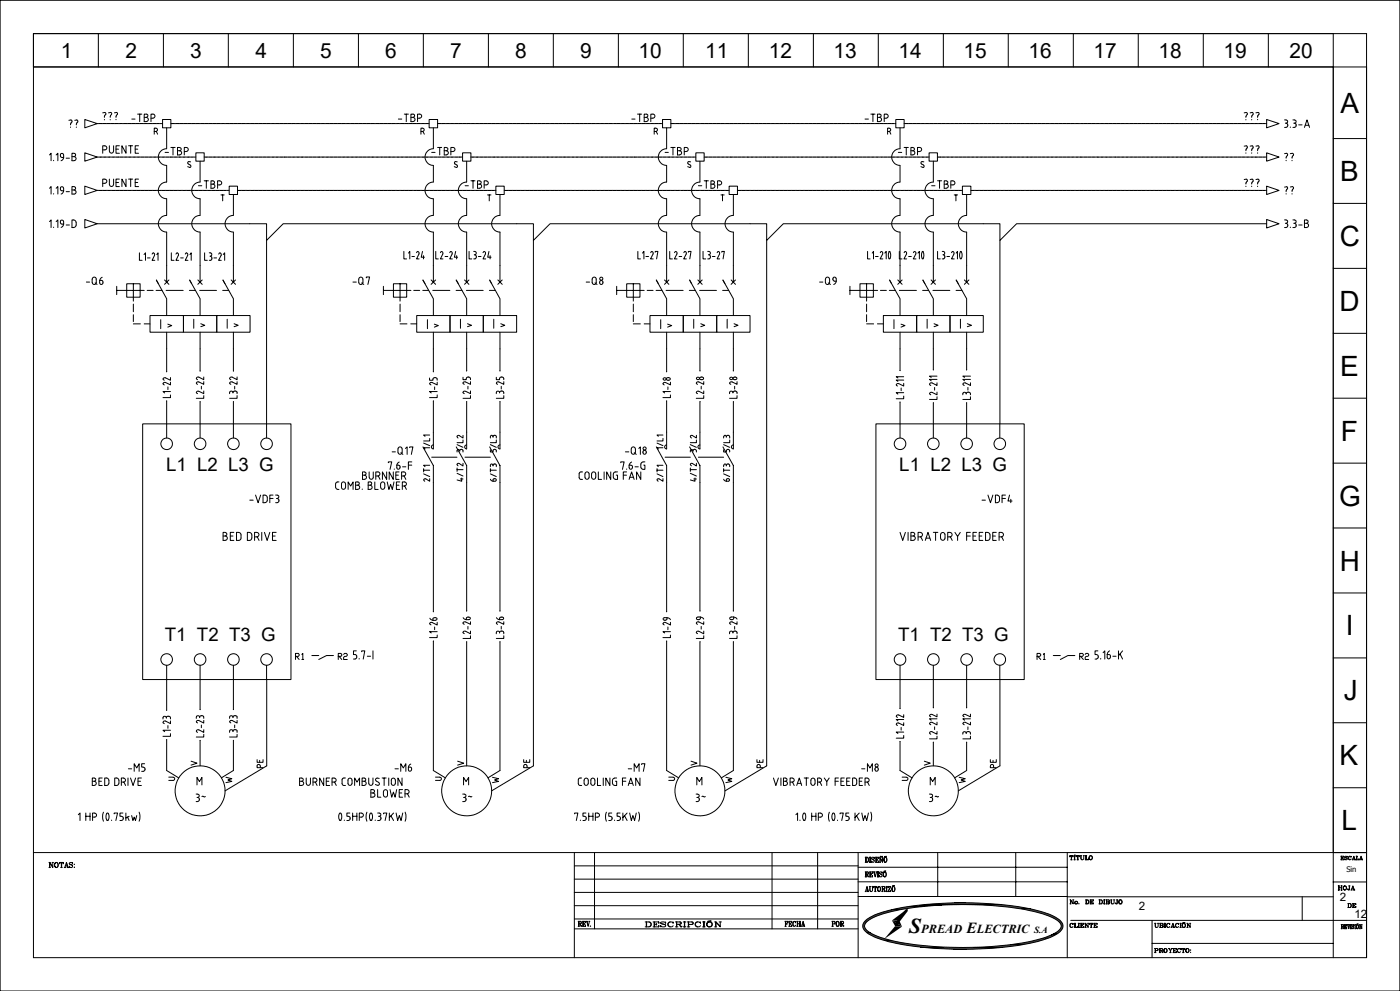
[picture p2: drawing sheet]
<svg xmlns="http://www.w3.org/2000/svg" width="420mm" height="297mm" viewBox="0 0 420 297" stroke-linecap="round" stroke-linejoin="round" font-family="sans-serif">
<defs><g id="words">
<g font-size="8.4">
<text x="402.2" y="33.8">A</text>
<text x="402.1" y="54.2">B</text>
<text x="401.9" y="73.7">C</text>
<text x="401.8" y="93.2">D</text>
<text x="402.1" y="112.6">E</text>
<text x="402.3" y="132.1">F</text>
<text x="401.7" y="151.5">G</text>
<text x="402" y="171">H</text>
<text x="403.8" y="190.5">I</text>
<text x="403.1" y="209.8">J</text>
<text x="401.9" y="229.4">K</text>
<text x="402.5" y="248.8">L</text>
</g>
<g font-size="6.3">
<text x="18.2" y="17.3">1</text>
<text x="37.6" y="17.3">2</text>
<text x="57" y="17.3">3</text>
<text x="76.6" y="17.3">4</text>
<text x="96" y="17.3">5</text>
<text x="115.5" y="17.3">6</text>
<text x="135" y="17.3">7</text>
<text x="154.5" y="17.3">8</text>
<text x="174" y="17.3">9</text>
<text x="191.5" y="17.3">10</text>
<text x="211.5" y="17.3">11</text>
<text x="230.6" y="17.3">12</text>
<text x="250.1" y="17.3">13</text>
<text x="269.5" y="17.3">14</text>
<text x="289" y="17.3">15</text>
<text x="308.5" y="17.3">16</text>
<text x="328" y="17.3">17</text>
<text x="347.5" y="17.3">18</text>
<text x="367" y="17.3">19</text>
<text x="386.8" y="17.3">20</text>
<text x="272.7" y="279.7">S</text>
</g>
<g font-size="5.6">
<text x="49.8" y="141.1">L1 L2 L3 G</text>
<text x="269.8" y="141.1">L1 L2 L3 G</text>
<text x="49.5" y="192.2">T1 T2 T3 G</text>
<text x="269.5" y="192.2">T1 T2 T3 G</text>
</g>
<text font-size="4.6" x="290" y="279.7">E</text>
<g font-size="3.7">
<text x="276.4" y="279.7">PREAD</text>
<text x="293" y="279.7">LECTRIC</text>
</g>
<g font-size="3.5">
<text x="341.7" y="272.7">2</text>
<text x="402" y="270.2">2</text>
<text x="406.3" y="275.3">12</text>
</g>
<text font-size="2.8" x="310.2" y="279.7">S.A</text>
<text font-size="2.3" x="403.9" y="261.5">Sin</text>
</g></defs>
<g fill="none" stroke="#000" stroke-width=".3">
<path d="M0 .1h419.9v296.9h-419.9zM10 10.1v10h390v235.4h10h-400M10 10.1h400v276.9h-400zM29.5 10.1v10M49 10.1v10M68.5 10.1v10M88 10.1v10M107.5 10.1v10M127 10.1v10M146.5 10.1v10M166 10.1v10M185.5 10.1v10"/>
<path d="M205 10.1v10M224.5 10.1v10M244 10.1v10M263.5 10.1v10M283 10.1v10M302.5 10.1v10M322 10.1v10M341.5 10.1v10M361 10.1v10M380.5 10.1v10M400 10.1v276.9M10 20.1h400v266.9"/>
<path d="M21.2 37.1v.3M21.2 38.1v.1M21.3 36l.3 .4-.4 .7M21.3 35.9l-.6 .2M22.9 37.1v.3M22.9 38.1v.1M23 36l.3 .2v.4M23 36.9l-.1 .2M23.1 35.9l-.7 .2M23.3 36.6l-.3 .2M25.4 35.8l3.8 1.2-3.8 1.3zM28.8 37h.9"/>
<path d="M29.8 37h.2M30.1 37h.1M30.4 37h.6M31.1 37h.1M31.3 37h.2M31.3 35.8v.1M31.4 34.6l-.1 .6M31.5 33.7l.3 .5-.4 .4M31.5 33.7l-.7 .1M31.6 37h.6M32.3 37h.2M32.6 33.8l.8-.1v.6"/>
<path d="M32.6 37h.1M32.9 37h.6M33.1 35.8v.1M33.2 34.6l-.1 .6M33.4 34.3l-.3 .3M33.6 37h.1M33.8 37h.2M34.1 37h.6M34.3 33.8l.6-.1 .3 .2-.4 .9M34.8 34.8v.4M34.8 35.8v.1M34.8 37h.2"/>
<path d="M35.1 37h.1M35.3 37h.7M36.1 37h.1M36.4 37h.1M36.6 37h.6M37.3 37h.2M37.6 37h.1M37.8 37h.7M38.6 37h.1M38.9 37h.1M39.1 37h.6M39.5 35.7h1"/>
<path d="M39.8 37h.2M40.1 37h.1M40.3 37h.7M41.1 37h.1M41.3 34.2h1.2M41.4 37h.1M41.6 37h.6M41.9 34.2v2.2M42.3 37h.2M42.6 37h.1M42.8 37h.7M43.3 35.2l.8-.1 .2-.7-1-.2v2.2h.6"/>
<path d="M43.6 37h.1M43.9 37h.1M43.9 35.2l.3 .1a.6 .6 0 0 1 .3 .6 .6 .6 0 0 1-.6 .5M44.1 37h.6M44.8 37h.2M45.1 37h.1M45.3 35.4l.8-.1a.6 .6 0 0 0 .4-.6 .6 .6 0 0 0-.6-.5h-.6v2.2M45.3 37h.7M46.1 37h.1M46.3 39.4h.5M46.4 37h.1M46.6 37h.6"/>
<path d="M46.8 38.4h-.5v1.8M46.8 38.4l.4 .5-.4 .5M46.9 39.4l.4 .8M47.3 37h.2M47.6 37h.1M47.8 37h1M48.8 35.8h2.5v2.5h-2.5zM50 38.3v6.3a2.5 2.5 0 0 0-2.5 2.5 2.5 2.5 0 0 0 2.5 2.5M51.3 37h.3M51.7 37h.1M51.9 37h.2M52.2 37h.6"/>
<path d="M53 37h.1M53.2 37h.1M53.5 37h.6M54.2 37h.1M54.4 37h.2M54.7 37h.6M55.5 37h.1M55.7 37h.1M56 37h.6M56.7 37h.1M56.9 37h.2M57.2 37h.6"/>
<path d="M58 37h.1M58.2 37h.1M58.5 37h.6M59.2 37h.1M59.4 37h.2M59.7 37h.6M60.5 37h.1M60.7 37h.1M61 37h.6M61.7 37h.1M61.9 37h.2M62.2 37h.6"/>
<path d="M62.9 37h.2M63.2 37h.1M63.5 37h.6M64.2 37h.1M64.4 37h.2M64.7 37h.6M65.4 37h.2M65.7 37h.1M66 37h.6M66.7 37h.1M67 37h.1M67.2 37h.6"/>
<path d="M67.9 37h.2M68.2 37h.1M68.5 37h.6M69.2 37h.1M69.5 37h.1M69.7 37h.6M70.4 37h.2M70.7 37h.1M71 37h.6M71.7 37h.1M72 37h.1M72.2 37h.6"/>
<path d="M72.9 37h.2M73.2 37h.1M73.4 37h.7M74.2 37h.1M74.5 37h.1M74.7 37h.6M75.4 37h.2M75.7 37h.1M75.9 37h.7M76.7 37h.1M77 37h.1M77.2 37h.6"/>
<path d="M77.9 37h.2M78.2 37h.1M78.4 37h.7M79.2 37h.1M79.5 37h.1M79.7 37h.6M80.4 37h.2M80.7 37h.1M80.9 37h.7M81.7 37h.1M82 37h.1M82.2 37h.6"/>
<path d="M82.9 37h.2M83.2 37h.1M83.4 37h.7M84.2 37h.1M84.5 37h.1M84.7 37h.6M85.4 37h.2M85.7 37h.1M85.9 37h.7M86.7 37h.1M87 37h.1M87.2 37h.6"/>
<path d="M88 37h.1M88.2 37h.1M88.4 37h.7M89.2 37h.1M89.5 37h.1M89.7 37h.6M90.5 37h.1M90.7 37h.1M90.9 37h.7M91.7 37h.1M91.9 37h.2M92.2 37h.6"/>
<path d="M93 37h.1M93.2 37h.1M93.4 37h.7M94.2 37h.1M94.4 37h.2M94.7 37h.6M95.5 37h.1M95.7 37h.1M95.9 37h.7M96.7 37h.1M96.9 37h.2M97.2 37h.6"/>
<path d="M98 37h.1M98.2 37h.1M98.5 37h.6M99.2 37h.1M99.4 37h.2M99.7 37h.6M100.5 37h.1M100.7 37h.1M101 37h.6M101.7 37h.1M101.9 37h.2M102.2 37h.6"/>
<path d="M103 37h.1M103.2 37h.1M103.5 37h.6M104.2 37h.1M104.4 37h.2M104.7 37h.6M105.5 37h.1M105.7 37h.1M106 37h.6M106.7 37h.1M106.9 37h.2M107.2 37h.6"/>
<path d="M108 37h.1M108.2 37h.1M108.5 37h.6M109.2 37h.1M109.4 37h.2M109.7 37h.6M110.4 37h.2M110.7 37h.1M111 37h.6M111.7 37h.1M111.9 37h.2M112.2 37h.6"/>
<path d="M112.9 37h.2M113.2 37h.1M113.5 37h.6M114.2 37h.1M114.4 37h.2M114.7 37h.6M115.4 37h.2M115.7 37h.1M116 37h.6M116.7 37h.1M116.9 37h.2M117.2 37h.6"/>
<path d="M117.9 37h.2M118.2 37h.1M118.4 37h.7M119.2 37h.1M119.5 37h.1M119.5 35.7h1M119.7 37h.6M120.4 37h.2M120.7 37h.1M120.9 37h.7M121.3 34.2h1.2M121.7 37h.1"/>
<path d="M121.9 34.2v2.2M122 37h.1M122.2 37h.6M122.9 37h.2M123.2 37h.1M123.3 35.2l.8-.1 .2-.7-1-.2v2.2h.6M123.4 37h.7M123.9 35.2l.3 .1a.6 .6 0 0 1 .3 .6 .6 .6 0 0 1-.6 .5M124.2 37h.1M124.5 37h.1M124.7 37h.6M125.3 35.4l.9-.1a.6 .6 0 0 0 .3-.6 .6 .6 0 0 0-.6-.5h-.6v2.2"/>
<path d="M125.4 37h.2M125.7 37h.1M125.9 37h.7M126.3 39.4h.5M126.7 37h.1M126.8 38.4h-.5v1.8M126.8 38.4l.5 .5-.5 .5M126.9 39.4l.4 .8M127 37h.1M127.2 37h.6M127.9 37h.2M128.2 37h.1"/>
<path d="M128.4 37h.3M128.7 35.8h2.6v2.5h-2.6zM130 38.3v6.3a2.5 2.5 0 0 0-2.5 2.5 2.5 2.5 0 0 0 2.5 2.5M131.3 37h.3M131.7 37h.1M132 37h.1M132.2 37h.6M132.9 37h.2M133.2 37h.1M133.4 37h.7M134.2 37h.1M134.5 37h.1"/>
<path d="M134.7 37h.6M135.4 37h.2M135.7 37h.1M135.9 37h.7M136.7 37h.1M136.9 37h.2M137.2 37h.6M137.9 37h.1M138.2 37h.1M138.4 37h.7M139.2 37h.1M139.4 37h.2"/>
<path d="M139.7 37h.6M140.5 37h.1M140.7 37h.1M140.9 37h.7M141.7 37h.1M141.9 37h.2M142.2 37h.6M143 37h.1M143.2 37h.1M143.4 37h.7M144.2 37h.1M144.4 37h.2"/>
<path d="M144.7 37h.6M145.5 37h.1M145.7 37h.1M145.9 37h.7M146.7 37h.1M146.9 37h.2M147.2 37h.6M148 37h.1M148.2 37h.1M148.4 37h.7M149.2 37h.1M149.4 37h.2"/>
<path d="M149.7 37h.6M150.5 37h.1M150.7 37h.1M151 37h.6M151.7 37h.1M151.9 37h.2M152.2 37h.6M153 37h.1M153.2 37h.1M153.5 37h.6M154.2 37h.1M154.4 37h.2"/>
<path d="M154.7 37h.6M155.4 37h.2M155.7 37h.1M156 37h.5M156.7 37h.1M156.9 37h.2M157.2 37h.6M157.9 37h.2M158.2 37h.1M158.5 37h.5M159.2 37h.1M159.4 37h.2"/>
<path d="M159.7 37h.6M160.4 37h.2M160.7 37h.1M161 37h.5M161.7 37h.1M161.9 37h.2M162.2 37h.6M162.9 37h.2M163.2 37h.1M163.4 37h.7M164.2 37h.1M164.4 37h.1"/>
<path d="M164.7 37h.6M165.4 37h.2M165.7 37h.1M165.9 37h.7M166.7 37h.1M166.9 37h.1M167.2 37h.6M167.9 37h.2M168.2 37h.1M168.4 37h.7M169.2 37h.1M169.4 37h.1"/>
<path d="M169.7 37h.6M170.4 37h.2M170.7 37h.1M170.9 37h.7M171.7 37h.1M172 37h.1M172.2 37h.6M172.9 37h.2M173.2 37h.1M173.4 37h.7M174.2 37h.1M174.5 37h.1"/>
<path d="M174.7 37h.6M175.4 37h.2M175.7 37h.1M175.9 37h.7M176.7 37h.1M177 37h.1M177.2 37h.6M177.9 37h.2M178.2 37h.1M178.4 37h.7M179.2 37h.1M179.5 37h.1"/>
<path d="M179.7 37h.6M180.4 37h.2M180.7 37h.1M180.9 37h.7M181.7 37h.1M181.9 37h.2M182.2 37h.6M182.9 37h.1M183.2 37h.1M183.4 37h.7M184.2 37h.1M184.4 37h.2"/>
<path d="M184.7 37h.6M185.4 37h.1M185.7 37h.1M185.9 37h.7M186.7 37h.1M186.9 37h.2M187.2 37h.6M187.9 37h.1M188.2 37h.1M188.4 37h.7M189.2 37h.1M189.4 37h.2"/>
<path d="M189.5 35.7h1M189.7 37h.6M190.4 37h.1M190.7 37h.1M190.9 37h.7M191.3 34.2h1.2M191.7 37h.1M191.9 34.2v2.2M191.9 37h.2M192.2 37h.6M193 37h.1M193.2 37h.1"/>
<path d="M193.3 35.2l.8-.1 .2-.7-1-.2v2.2h.6M193.4 37h.7M193.9 35.2l.2 .1a.6 .6 0 0 1 .4 .6 .6 .6 0 0 1-.6 .5M194.2 37h.1M194.4 37h.2M194.7 37h.6M195.2 35.4l.9-.1a.6 .6 0 0 0 .4-.6 .6 .6 0 0 0-.6-.5h-.7v2.2M195.5 37h.1M195.7 37h.1M195.9 37h.7M196.3 39.4h.5M196.7 37h.1"/>
<path d="M196.8 38.4h-.5v1.8M196.8 38.4l.4 .5-.4 .5M196.9 39.4l.4 .8M196.9 37h.2M197.2 37h.6M198 37h.1M198.2 37h.1M198.4 37h.4M198.8 35.8h2.5v2.5h-2.5zM200 38.3v6.3a2.5 2.5 0 0 0-2.5 2.5 2.5 2.5 0 0 0 2.5 2.5M201.3 37h.2M201.7 37h.1"/>
<path d="M201.9 37h.2M202.2 37h.6M202.9 37h.2M203.2 37h.1M203.4 37h.6M204.2 37h.1M204.4 37h.2M204.7 37h.6M205.4 37h.2M205.7 37h.1M206 37h.5M206.7 37h.1"/>
<path d="M206.9 37h.2M207.2 37h.6M207.9 37h.2M208.2 37h.1M208.4 37h.6M209.2 37h.1M209.4 37h.1M209.7 37h.6M210.4 37h.2M210.7 37h.1M210.9 37h.6M211.7 37h.1"/>
<path d="M211.9 37h.1M212.2 37h.6M212.9 37h.2M213.2 37h.1M213.4 37h.6M214.2 37h.1M214.4 37h.1M214.7 37h.6M215.4 37h.2M215.7 37h.1M215.9 37h.6M216.7 37h.1"/>
<path d="M216.9 37h.1M217.2 37h.6M217.9 37h.2M218.2 37h.1M218.4 37h.7M219.2 37h.1M219.4 37h.1M219.7 37h.6M220.4 37h.2M220.7 37h.1M220.9 37h.7M221.7 37h.1"/>
<path d="M221.9 37h.1M222.2 37h.6M222.9 37h.2M223.2 37h.1M223.4 37h.7M224.2 37h.1M224.4 37h.1M224.7 37h.6M225.4 37h.2M225.7 37h.1M225.9 37h.7M226.7 37h.1"/>
<path d="M226.9 37h.1M227.2 37h.6M227.9 37h.1M228.2 37h.1M228.4 37h.7M229.2 37h.1M229.4 37h.2M229.7 37h.6M230.4 37h.1M230.7 37h.1M230.9 37h.7M231.7 37h.1"/>
<path d="M231.9 37h.2M232.2 37h.6M232.9 37h.1M233.2 37h.1M233.4 37h.7M234.2 37h.1M234.4 37h.2M234.7 37h.6M235.4 37h.1M235.7 37h.1M235.9 37h.7M236.7 37h.1"/>
<path d="M236.9 37h.2M237.2 37h.6M237.9 37h.1M238.2 37h.1M238.4 37h.7M239.2 37h.1M239.4 37h.2M239.7 37h.6M240.4 37h.1M240.7 37h.1M240.9 37h.7M241.7 37h.1"/>
<path d="M241.9 37h.2M242.2 37h.6M242.9 37h.1M243.2 37h.1M243.4 37h.7M244.2 37h.1M244.4 37h.2M244.7 37h.6M245.4 37h.1M245.7 37h.1M245.9 37h.6M246.7 37h.1"/>
<path d="M246.9 37h.2M247.2 37h.6M247.9 37h.1M248.2 37h.1M248.4 37h.6M249.2 37h.1M249.4 37h.2M249.7 37h.6M250.4 37h.2M250.7 37h.1M250.9 37h.6M251.7 37h.1"/>
<path d="M251.9 37h.2M252.2 37h.6M252.9 37h.2M253.2 37h.1M253.4 37h.6M254.2 37h.1M254.4 37h.2M254.7 37h.6M255.4 37h.2M255.7 37h.1M255.9 37h.6M256.7 37h.1"/>
<path d="M256.9 37h.1M257.2 37h.6M257.9 37h.2M258.2 37h.1M258.4 37h.6M259.2 37h.1M259.4 37h.1M259.5 35.7h1M259.7 37h.6M260.4 37h.2M260.7 37h.1M260.9 37h.6"/>
<path d="M261.2 34.2h1.3M261.7 37h.1M261.9 34.2v2.2M261.9 37h.1M262.2 37h.6M262.9 37h.2M263.2 37h.1M263.2 35.2l.9-.1 .2-.7-1.1-.2v2.2h.7M263.4 37h.6M263.9 35.2l.2 .1a.6 .6 0 0 1 .4 .6 .6 .6 0 0 1-.6 .5M264.2 37h.1M264.4 37h.1"/>
<path d="M264.7 37h.6M265.3 35.4l.8-.1a.6 .6 0 0 0 .3-.6 .6 .6 0 0 0-.5-.5h-.6v2.2M265.4 37h.2M265.7 37h.1M265.9 37h.6M266.3 39.4h.4M266.7 37h.1M266.7 38.4h-.4v1.8M266.7 38.4l.5 .5-.5 .5M266.9 39.4l.4 .8M266.9 37h.1M267.2 37h.6"/>
<path d="M267.9 37h.2M268.2 37h.1M268.4 37h.3M268.7 35.8h2.5v2.5h-2.5zM270 38.3v6.3a2.5 2.5 0 0 0-2.5 2.5 2.5 2.5 0 0 0 2.5 2.5M271.2 37h.4M271.7 37h.1M271.9 37h.1M272.2 37h.6M272.9 37h.1M273.2 37h.1M273.4 37h.7"/>
<path d="M274.2 37h.1M274.4 37h.1M274.7 37h.6M275.4 37h.1M275.7 37h.1M275.9 37h.7M276.7 37h.1M276.9 37h.1M277.2 37h.6M277.9 37h.1M278.2 37h.1M278.4 37h.7"/>
<path d="M279.2 37h.1M279.4 37h.1M279.7 37h.6M280.4 37h.1M280.7 37h.1M280.9 37h.7M281.7 37h.1M281.9 37h.2M282.2 37h.6M282.9 37h.1M283.2 37h.1M283.4 37h.7"/>
<path d="M284.2 37h.1M284.4 37h.2M284.7 37h.6M285.4 37h.1M285.7 37h.1M285.9 37h.7M286.7 37h.1M286.9 37h.2M287.2 37h.6M287.9 37h.1M288.2 37h.1M288.4 37h.7"/>
<path d="M289.2 37h.1M289.4 37h.2M289.7 37h.6M290.4 37h.1M290.7 37h.1M290.9 37h.6M291.7 37h.1M291.9 37h.2M292.2 37h.6M292.9 37h.1M293.2 37h.1M293.4 37h.6"/>
<path d="M294.2 37h.1M294.4 37h.2M294.7 37h.6M295.4 37h.1M295.7 37h.1M295.9 37h.6M296.7 37h.1M296.9 37h.2M297.2 37h.6M297.9 37h.1M298.2 37h.1M298.4 37h.6"/>
<path d="M299.2 37h.1M299.4 37h.2M299.7 37h.6M300.4 37h.1M300.7 37h.1M300.9 37h.6M301.7 37h.1M301.9 37h.1M302.2 37h.6M302.9 37h.2M303.1 37h.2M303.4 37h.6"/>
<path d="M304.2 37h.1M304.4 37h.1M304.7 37h.6M305.4 37h.2M305.7 37h.1M305.9 37h.6M306.7 37h.1M306.9 37h.1M307.2 37h.6M307.9 37h.2M308.2 37h.1M308.4 37h.6"/>
<path d="M309.2 37h.1M309.4 37h.1M309.7 37h.6M310.4 37h.2M310.7 37h.1M310.9 37h.6M311.7 37h.1M311.9 37h.1M312.2 37h.6M312.9 37h.2M313.2 37h.1M313.4 37h.6"/>
<path d="M314.2 37h.1M314.4 37h.1M314.7 37h.6M315.4 37h.2M315.7 37h.1M315.9 37h.6M316.7 37h.1M316.9 37h.1M317.2 37h.6M317.9 37h.2M318.2 37h.1M318.4 37h.6"/>
<path d="M319.2 37h.1M319.4 37h.1M319.7 37h.6M320.4 37h.1M320.7 37h.1M320.9 37h.6M321.6 37h.2M321.9 37h.1M322.2 37h.6M322.9 37h.1M323.2 37h.1M323.4 37h.7"/>
<path d="M324.1 37h.2M324.4 37h.1M324.7 37h.6M325.4 37h.1M325.7 37h.1M325.9 37h.7M326.7 37h.1M326.9 37h.1M327.2 37h.6M327.9 37h.1M328.2 37h.1M328.4 37h.7"/>
<path d="M329.2 37h.1M329.4 37h.1M329.6 37h.7M330.4 37h.1M330.7 37h.1M330.9 37h.7M331.7 37h.1M331.9 37h.1M332.1 37h.7M332.9 37h.1M333.2 37h.1M333.4 37h.7"/>
<path d="M334.2 37h.1M334.4 37h.2M334.6 37h.7M335.4 37h.1M335.7 37h.1M335.9 37h.6M336.7 37h.1M336.9 37h.2M337.2 37h.6M337.9 37h.1M338.2 37h.1M338.4 37h.6"/>
<path d="M339.2 37h.1M339.4 37h.2M339.7 37h.6M340.4 37h.1M340.7 37h.1M340.9 37h.6M341.7 37h.1M341.9 37h.2M342.2 37h.6M342.9 37h.1M343.2 37h.1M343.4 37h.6"/>
<path d="M344.2 37h.1M344.4 37h.2M344.7 37h.6M345.4 37h.1M345.7 37h.1M345.9 37h.6M346.7 37h.1M346.9 37h.1M347.2 37h.6M347.9 37h.1M348.1 37h.2M348.4 37h.6"/>
<path d="M349.2 37h.1M349.4 37h.1M349.7 37h.6M350.4 37h.1M350.6 37h.2M350.9 37h.6M351.7 37h.1M351.9 37h.1M352.2 37h.6M352.9 37h.1M353.1 37h.2M353.4 37h.6"/>
<path d="M354.2 37h.1M354.4 37h.1M354.7 37h.6M355.4 37h.2M355.6 37h.2M355.9 37h.6M356.7 37h.1M356.9 37h.1M357.2 37h.6M357.9 37h.2M358.2 37h.1M358.4 37h.6"/>
<path d="M359.2 37h.1M359.4 37h.1M359.7 37h.6M360.4 37h.2M360.7 37h.1M360.9 37h.6M361.7 37h.1M361.9 37h.1M362.2 37h.6M362.9 37h.2M363.2 37h.1M363.4 37h.6"/>
<path d="M364.2 37h.1M364.4 37h.1M364.7 37h.6M365.4 37h.1M365.7 37h.1M365.9 37h.6M366.6 37h.2M366.9 37h.1M367.2 37h.6M367.9 37h.1M368.2 37h.1M368.4 37h.6"/>
<path d="M369.1 37h.2M369.4 37h.1M369.7 37h.6M370.4 37h.1M370.7 37h.1M370.9 37h.6M371.6 37h.2M371.9 37h.1M372.2 37h.6M372.9 37h.1M373.2 37h.1M373.4 37h.6"/>
<path d="M373.8 35.8v.1M373.9 33.7l.3 .5-.3 .4M373.9 33.7l-.6 .1M373.9 34.6l-.1 .6M374.1 37h.2M374.4 37h.1M374.6 37h.7M375.4 37h.1M375.5 35.8v.1M375.6 33.7l.3 .2v.4M375.7 37h.1M375.7 33.7l-.7 .1"/>
<path d="M375.9 37h.7M375.9 34.3l-.3 .3-.1 .6M376.6 37h.2M376.8 33.8l.6-.1 .3 .2-.4 .9M376.9 37h.1M377.1 37h.7M377.3 34.8v.4M377.3 35.8v.1M377.9 37h.1M378.2 37h.1M378.4 37h.7M379.2 37h.1"/>
<path d="M379.4 37h.1M379.6 37h.4M380 35.8l3.7 1.2-3.7 1.3zM385.4 35.9h.4M385.8 36l.4 .2v.5l-.6 .2M385.8 37l.4 .2 .1 .5-.3 .4-.6 .1M387.1 38.1v.1M387.9 35.9h.5M388.4 36l.4 .2v.5l-.7 .2M388.4 37a.61 .61 0 0 1 .4 .5 .61 .61 0 0 1-.4 .6l-.5 .1M389.6 37.4h1M391.3 38.2l.8-2.3 .8 2.3"/>
<path d="M391.6 37.5h1M14.9 46.4l.4-.5v2.3M14.9 56.4l.4-.5v2.3M16.1 48v.2M16.1 58v.2M16.8 46.4l.6-.5v2.3M16.8 56.4l.6-.5v2.3M18.6 57.2h.5M19 46.4a.49 .49 0 0 0-.6-.4 .49 .49 0 0 0-.3 .7l.2 .4 .8 .1M19 56.4a.49 .49 0 0 0-.6-.4 .49 .49 0 0 0-.3 .7l.5 .5M19.1 46.4a1.4 1.4 0 0 1-.8 1.8M19.1 56.4a1.4 1.4 0 0 1-.8 1.8"/>
<path d="M19.9 47.4h.9M19.9 57.4h.9M21.6 56.9l1-.3a.49 .49 0 0 0-.4-.7h-.6v2.3l.9-.1a.6 .6 0 0 0 .3-.7 .6 .6 0 0 0-.6-.4M22.2 45.9h-.6v2.3l.9-.1a.6 .6 0 0 0 .3-.7 .6 .6 0 0 0-.6-.5h-.6M22.2 46l.5 .4-.5 .5M25.4 45.8l3.8 1.3-3.8 1.2zM25.4 55.8l3.8 1.3-3.8 1.2zM29.2 47.1h.7M29.2 57.1h.7M30.1 47.1h.1M30.1 57.1h.1M30.3 47.1h.1"/>
<path d="M30.3 57.1h.1M30.5 47.1h.7M30.5 57.1h.7M30.8 44.9h.9a.62 .62 0 0 0 .3-.7 .62 .62 0 0 0-.5-.5h-.7v2.2M30.8 54.9h.7M31.3 47.1h.1M31.3 57.1h.1M31.5 54.9h.2a.62 .62 0 0 0 .3-.7 .62 .62 0 0 0-.5-.5h-.7v2.2M31.5 47.1h.2M31.5 57.1h.2M31.8 47.1h.6M31.8 57.1h.6"/>
<path d="M32.6 47.1h.1M32.6 57.1h.1M32.8 43.7v1.6M32.8 53.7v1.6M32.8 47.1h.1M32.8 57.1h.1M33 47.1h.7M33 57.1h.7M33.8 47.1h.1M33.8 57.1h.1M34 47.1h.2M34 57.1h.2"/>
<path d="M34.1 43.7l-.1 1.9a.6 .6 0 0 1-.7 .3 .6 .6 0 0 1-.4-.6M34.1 53.7l-.1 1.8a.6 .6 0 0 1-.7 .4 .6 .6 0 0 1-.4-.6M34.3 47.1h.6M34.3 57.1h.6M34.8 44.7h.8M34.8 54.7h.8M35.1 47.1h.1M35.1 57.1h.1M35.3 47.1h.1M35.3 57.1h.1M35.5 47.1h.7M35.5 57.1h.7"/>
<path d="M35.8 43.7h-1v2.2h1M35.8 53.7h-1v2.2h1M36.3 47.1h.1M36.3 57.1h.1M36.5 47.1h.2M36.5 57.1h.2M36.8 47.1h.6M36.8 57.1h.6M37.5 47.1h.2M37.5 57.1h.2M37.8 43.7v2.2l-1.2-2.2v2.2M37.8 53.7v2.2l-1.2-2.2v2.2"/>
<path d="M37.8 47.1h.1M37.8 57.1h.1M38.1 47.1h.6M38.1 57.1h.6M38.6 43.7h1.2M38.6 53.7h1.2M38.8 47.1h.1M38.8 57.1h.1M39 47.1h.2M39 57.1h.2M39.2 43.7v2.2M39.2 53.7v2.2"/>
<path d="M39.3 47.1h.6M39.3 57.1h.6M40 47.1h.2M40 57.1h.2M40.3 47.1h.1M40.3 57.1h.1M40.6 44.7h.7M40.6 54.7h.7M40.6 47.1h.5M40.6 57.1h.5M41.3 47.1h.1M41.3 57.1h.1"/>
<path d="M41.5 47.1h.2M41.5 57.1h.2M41.6 43.7h-1v2.2h1M41.6 53.7h-1v2.2h1M41.8 47.1h.6M41.8 57.1h.6M42.5 47.1h.2M42.5 57.1h.2M42.8 47.1h.1M42.8 57.1h.1M43.1 47.1h.5M43.1 57.1h.5"/>
<path d="M43.8 47.1h.1M43.8 57.1h.1M44 47.1h.2M44 57.1h.2M44.3 47.1h.6M44.3 57.1h.6M45 47.1h.2M45 57.1h.2M45.3 47.1h.1M45.3 57.1h.1M45.6 47.1h.5M45.6 57.1h.5"/>
<path d="M46.3 47.1h.1M46.3 57.1h.1M46.5 47.1h.2M46.5 57.1h.2M46.8 47.1h.6M46.8 57.1h.6M47.5 47.1h.2M47.5 57.1h.2M47.8 47.1h.1M47.8 57.1h.1M48 47.1h.6M48 57.1h.6"/>
<path d="M48.8 47.1h.1M48.8 57.1h.1M49 47.1h.1M49 57.1h.1M49.3 47.1h.6M49.3 57.1h.6M49.5 45.7h1M50 54.6a2.5 2.5 0 0 0-2.5 2.5 2.5 2.5 0 0 0 2.5 2.5M50 49.6v4.9M50 59.6v4.9M50 47.1h.2M50 57.1h.2"/>
<path d="M50.3 47.1h.1M50.3 57.1h.1M50.5 47.1h.7M50.5 57.1h.7M51.3 44.2h1.2M51.3 47.1h.1M51.3 57.1h.1M51.5 47.1h.1M51.5 57.1h.1M51.8 47.1h.6M51.8 57.1h.6M51.9 44.2v2.2"/>
<path d="M52.5 47.1h.2M52.5 57.1h.2M52.8 47.1h.1M52.8 57.1h.1M53 47.1h.7M53 57.1h.7M53.8 47.1h.1M53.8 57.1h.1M53.9 44.2h-.6v2.2h.8a.6 .6 0 0 0 .4-.7 .6 .6 0 0 0-.6-.5M53.9 44.2l.4 .3v.4l-.2 .2-.8 .1M54 47.1h.1M54 57.1h.1"/>
<path d="M54.3 47.1h.6M54.3 57.1h.6M55 47.1h.2M55 57.1h.2M55.3 45.4h.6M55.3 47.1h.1M55.3 57.1h.1M55.5 47.1h.7M55.5 57.1h.7M55.9 45.4l.2-.1a.6 .6 0 0 0 .4-.6 .6 .6 0 0 0-.6-.5h-.6v2.2M56.3 47.1h.1M56.3 57.1h.1"/>
<path d="M56.5 47.1h.1M56.5 57.1h.1M56.8 47.1h.6M56.8 57.1h.6M57.1 49.5l.2 .3-.2 .4-.8-.2M57.2 48.5h-.7l-.2 .3 .8 .6M57.5 47.1h.2M57.5 57.1h.2M57.8 47.1h.1M57.8 57.1h.1M58 47.1h.8M58 57.1h.7"/>
<path d="M58.8 45.8h2.5v2.5h-2.5zM58.8 57.1h.1M59.1 57.1h.1M59.3 57.1h.6M59.5 55.7h1M60 48.3v6.2M60 59.6v4.9M60 54.6a2.5 2.5 0 0 0-2.5 2.5 2.5 2.5 0 0 0 2.5 2.5M60 57.1h.2M60.3 57.1h.1M60.5 57.1h.7M61.3 54.2h1.2"/>
<path d="M61.3 47.1h.3M61.3 57.1h.1M61.6 57.1h.1M61.7 47.1h.1M61.8 57.1h.6M61.9 54.2v2.2M61.9 47.1h.2M62.2 47.1h.6M62.5 57.1h.2M62.8 57.1h.1M62.9 47.1h.2M63 57.1h.7"/>
<path d="M63.2 47.1h.1M63.5 47.1h.6M63.8 57.1h.1M63.9 55.2l.4-.3a.49 .49 0 0 0-.4-.7h-.6v2.2l.8-.1a.6 .6 0 0 0 .4-.6 .6 .6 0 0 0-.6-.5h-.6M64.1 57.1h.1M64.2 47.1h.1M64.3 57.1h.6M64.4 47.1h.2M64.7 47.1h.6M65 57.1h.2M65.3 55.4h.9a.62 .62 0 0 0 .3-.7 .62 .62 0 0 0-.6-.5h-.6v2.2M65.3 57.1h.1"/>
<path d="M65.4 47.1h.2M65.5 57.1h.7M65.7 47.1h.1M66 47.1h.6M66.3 58.4h1M66.3 57.1h.1M66.5 57.1h.2M66.7 47.1h.1M66.8 58.4v1.8M66.8 57.1h.6M67 47.1h.1M67.2 47.1h.6"/>
<path d="M67.5 57.1h.1M67.8 57.1h.1M67.9 47.1h.2M68 57.1h.7M68.2 47.1h.1M68.5 47.1h.6M68.7 55.8h2.5v2.5h-2.5zM69.2 47.1h.1M69.5 47.1h.1M69.7 47.1h.6M70 58.3v6.2M70.4 47.1h.2"/>
<path d="M70.7 47.1h.1M71 47.1h.6M71.2 57.1h.4M71.7 57.1h.1M71.7 47.1h.1M72 57.1h.1M72 47.1h.1M72.2 57.1h.6M72.2 47.1h.6M72.9 57.1h.2M72.9 47.1h.2M73.2 57.1h.1"/>
<path d="M73.2 47.1h.1M73.4 57.1h.7M73.4 47.1h.7M74.2 57.1h.1M74.2 47.1h.1M74.5 57.1h.1M74.5 47.1h.1M74.7 57.1h.6M74.7 47.1h.6M75.4 57.1h.2M75.4 47.1h.2M75.7 57.1h.1"/>
<path d="M75.7 47.1h.1M75.9 57.1h.7M75.9 47.1h.7M76.7 57.1h.1M76.7 47.1h.1M77 57.1h.1M77 47.1h.1M77.2 57.1h.6M77.2 47.1h.6M77.9 57.1h.2M77.9 47.1h.2M78.2 57.1h.1"/>
<path d="M78.2 47.1h.1M78.4 57.1h.7M78.4 47.1h.7M79.2 57.1h.1M79.2 47.1h.1M79.5 57.1h.1M79.5 47.1h.1M79.7 57.1h.6M79.7 47.1h.6M80.4 57.1h.2M80.4 47.1h.2M80.7 57.1h.1"/>
<path d="M80.7 47.1h.1M80.9 57.1h.7M80.9 47.1h.7M81.7 57.1h.1M81.7 47.1h.1M82 57.1h.1M82 47.1h.1M82.2 57.1h.6M82.2 47.1h.6M82.9 57.1h.2M82.9 47.1h.2M83.2 57.1h.1"/>
<path d="M83.2 47.1h.1M83.4 57.1h.7M83.4 47.1h.7M84.2 57.1h.1M84.2 47.1h.1M84.5 57.1h.1M84.5 47.1h.1M84.7 57.1h.6M84.7 47.1h.6M85.4 57.1h.2M85.4 47.1h.2M85.7 57.1h.1"/>
<path d="M85.7 47.1h.1M85.9 57.1h.7M85.9 47.1h.7M86.7 57.1h.1M86.7 47.1h.1M87 57.1h.1M87 47.1h.1M87.2 57.1h.6M87.2 47.1h.6M88 57.1h.1M88 47.1h.1M88.2 57.1h.1"/>
<path d="M88.2 47.1h.1M88.4 57.1h.7M88.4 47.1h.7M89.2 57.1h.1M89.2 47.1h.1M89.5 57.1h.1M89.5 47.1h.1M89.7 57.1h.6M89.7 47.1h.6M90.5 57.1h.1M90.5 47.1h.1M90.7 57.1h.1"/>
<path d="M90.7 47.1h.1M90.9 57.1h.7M90.9 47.1h.7M91.7 57.1h.1M91.7 47.1h.1M91.9 57.1h.2M91.9 47.1h.2M92.2 57.1h.6M92.2 47.1h.6M93 57.1h.1M93 47.1h.1M93.2 57.1h.1"/>
<path d="M93.2 47.1h.1M93.4 57.1h.7M93.4 47.1h.7M94.2 57.1h.1M94.2 47.1h.1M94.4 57.1h.2M94.4 47.1h.2M94.7 57.1h.6M94.7 47.1h.6M95.5 57.1h.1M95.5 47.1h.1M95.7 57.1h.1"/>
<path d="M95.7 47.1h.1M95.9 57.1h.7M95.9 47.1h.7M96.7 57.1h.1M96.7 47.1h.1M96.9 57.1h.2M96.9 47.1h.2M97.2 57.1h.6M97.2 47.1h.6M98 57.1h.1M98 47.1h.1M98.2 57.1h.1"/>
<path d="M98.2 47.1h.1M98.5 57.1h.6M98.5 47.1h.6M99.2 57.1h.1M99.2 47.1h.1M99.4 57.1h.2M99.4 47.1h.2M99.7 57.1h.6M99.7 47.1h.6M100.5 57.1h.1M100.5 47.1h.1M100.7 57.1h.1"/>
<path d="M100.7 47.1h.1M101 57.1h.6M101 47.1h.6M101.7 57.1h.1M101.7 47.1h.1M101.9 57.1h.2M101.9 47.1h.2M102.2 57.1h.6M102.2 47.1h.6M103 57.1h.1M103 47.1h.1M103.2 57.1h.1"/>
<path d="M103.2 47.1h.1M103.5 57.1h.6M103.5 47.1h.6M104.2 57.1h.1M104.2 47.1h.1M104.4 57.1h.2M104.4 47.1h.2M104.7 57.1h.6M104.7 47.1h.6M105.5 57.1h.1M105.5 47.1h.1M105.7 57.1h.1"/>
<path d="M105.7 47.1h.1M106 57.1h.6M106 47.1h.6M106.7 57.1h.1M106.7 47.1h.1M106.9 57.1h.2M106.9 47.1h.2M107.2 57.1h.6M107.2 47.1h.6M107.9 57.1h.2M108 47.1h.1M108.2 57.1h.1"/>
<path d="M108.2 47.1h.1M108.5 57.1h.6M108.5 47.1h.6M109.2 57.1h.1M109.2 47.1h.1M109.4 57.1h.2M109.4 47.1h.2M109.7 57.1h.6M109.7 47.1h.6M110.4 57.1h.2M110.4 47.1h.2M110.7 57.1h.1"/>
<path d="M110.7 47.1h.1M111 57.1h.6M111 47.1h.6M111.7 57.1h.1M111.7 47.1h.1M111.9 57.1h.2M111.9 47.1h.2M112.2 57.1h.6M112.2 47.1h.6M112.9 57.1h.2M112.9 47.1h.2M113.2 57.1h.1"/>
<path d="M113.2 47.1h.1M113.5 57.1h.6M113.5 47.1h.6M114.2 57.1h.1M114.2 47.1h.1M114.4 57.1h.2M114.4 47.1h.2M114.7 57.1h.6M114.7 47.1h.6M115.4 57.1h.2M115.4 47.1h.2M115.7 57.1h.1"/>
<path d="M115.7 47.1h.1M116 57.1h.6M116 47.1h.6M116.7 57.1h.1M116.7 47.1h.1M116.9 57.1h.2M116.9 47.1h.2M117.2 57.1h.6M117.2 47.1h.6M117.9 57.1h.2M117.9 47.1h.2M118.2 57.1h.1"/>
<path d="M118.2 47.1h.1M118.4 57.1h.7M118.4 47.1h.7M119.2 57.1h.1M119.2 47.1h.1M119.5 57.1h.1M119.5 47.1h.1M119.7 57.1h.6M119.7 47.1h.6M120.4 57.1h.2M120.4 47.1h.2M120.7 57.1h.1"/>
<path d="M120.7 47.1h.1M120.9 57.1h.7M120.9 47.1h.7M121.7 57.1h.1M121.7 47.1h.1M122 57.1h.1M122 47.1h.1M122.2 57.1h.6M122.2 47.1h.6M122.9 57.1h.2M122.9 47.1h.2M123.2 57.1h.1"/>
<path d="M123.2 47.1h.1M123.4 57.1h.7M123.4 47.1h.7M124.2 47.1h.1M124.2 57.1h.1M124.5 47.1h.1M124.5 57.1h.1M124.7 47.1h.6M124.7 57.1h.6M125.4 47.1h.2M125.4 57.1h.2M125.7 47.1h.1"/>
<path d="M125.7 57.1h.1M125.9 47.1h.7M125.9 57.1h.7M126.7 47.1h.1M126.7 57.1h.1M127 47.1h.1M127 57.1h.1M127.2 47.1h.6M127.2 57.1h.6M127.9 47.1h.2M127.9 57.1h.2M128.2 47.1h.1"/>
<path d="M128.2 57.1h.1M128.4 47.1h.7M128.4 57.1h.7M129.2 47.1h.1M129.2 57.1h.1M129.5 47.1h.1M129.5 57.1h.1M129.5 45.7h1M129.7 47.1h.6M129.7 57.1h.6M130 49.6v4.9M130 59.6v4.9"/>
<path d="M130 54.6a2.5 2.5 0 0 0-2.5 2.5 2.5 2.5 0 0 0 2.5 2.5M130.4 47.1h.2M130.4 57.1h.2M130.7 47.1h.1M130.7 57.1h.1M130.9 47.1h.7M130.9 57.1h.7M131.3 44.2h1.2M131.7 47.1h.1M131.7 57.1h.1M131.9 44.2v2.2M132 47.1h.1"/>
<path d="M132 57.1h.1M132.2 47.1h.6M132.2 57.1h.6M132.9 47.1h.2M132.9 57.1h.2M133.2 47.1h.1M133.2 57.1h.1M133.4 47.1h.7M133.4 57.1h.7M133.9 44.2h-.6v2.2h.9a.6 .6 0 0 0 .3-.7 .6 .6 0 0 0-.6-.5M133.9 44.2l.4 .3v.4l-.2 .2-.8 .1M134.2 47.1h.1"/>
<path d="M134.2 57.1h.1M134.5 47.1h.1M134.5 57.1h.1M134.7 47.1h.6M134.7 57.1h.6M135.3 45.4h.6M135.4 47.1h.2M135.4 57.1h.2M135.7 47.1h.1M135.7 57.1h.1M135.9 45.4l.2-.1a.6 .6 0 0 0 .4-.6 .6 .6 0 0 0-.6-.5h-.6v2.2M135.9 47.1h.7"/>
<path d="M135.9 57.1h.7M136.7 48.4l.5 .1M136.7 47.1h.1M136.7 48.4l-.3 .2v.4l.7 .4M136.7 57.1h.1M136.9 47.1h.2M136.9 57.1h.2M137 49.5l.2 .3-.1 .4-.8-.2M137.2 47.1h.6M137.2 57.1h.6M137.9 47.1h.1M137.9 57.1h.1"/>
<path d="M138.2 47.1h.1M138.2 57.1h.1M138.4 47.1h.4M138.4 57.1h.7M138.8 45.8h2.5v2.5h-2.5zM139.2 57.1h.1M139.4 57.1h.2M139.5 55.7h1M139.7 57.1h.6M140 54.6a2.5 2.5 0 0 0-2.5 2.5 2.5 2.5 0 0 0 2.5 2.5M140 48.3v6.2M140 59.6v4.9"/>
<path d="M140.5 57.1h.1M140.7 57.1h.1M140.9 57.1h.7M141.3 47.1h.3M141.3 54.2h1.2M141.7 47.1h.1M141.7 57.1h.1M141.9 54.2v2.2M141.9 47.1h.2M141.9 57.1h.2M142.2 47.1h.6M142.2 57.1h.6"/>
<path d="M143 47.1h.1M143 57.1h.1M143.2 47.1h.1M143.2 57.1h.1M143.4 47.1h.7M143.4 57.1h.7M143.9 55.2l.4-.3a.49 .49 0 0 0-.4-.7h-.6v2.2l.8-.1a.6 .6 0 0 0 .4-.6 .6 .6 0 0 0-.6-.5h-.6M144.2 47.1h.1M144.2 57.1h.1M144.4 47.1h.2M144.4 57.1h.2M144.7 47.1h.6"/>
<path d="M144.7 57.1h.6M145.2 55.4h.9a.62 .62 0 0 0 .4-.7 .62 .62 0 0 0-.6-.5h-.7v2.2M145.5 47.1h.1M145.5 57.1h.1M145.7 47.1h.1M145.7 57.1h.1M145.9 47.1h.7M145.9 57.1h.7M146.3 58.4h1M146.7 47.1h.1M146.7 57.1h.1M146.8 58.4v1.8"/>
<path d="M146.9 47.1h.2M146.9 57.1h.2M147.2 47.1h.6M147.2 57.1h.6M148 47.1h.1M148 57.1h.1M148.2 47.1h.1M148.2 57.1h.1M148.4 47.1h.7M148.4 57.1h.4M148.8 55.8h2.5v2.5h-2.5zM149.2 47.1h.1"/>
<path d="M149.4 47.1h.2M149.7 47.1h.6M150 58.3v6.2M150.5 47.1h.1M150.7 47.1h.1M151 47.1h.6M151.3 57.1h.3M151.7 47.1h.1M151.7 57.1h.1M151.9 47.1h.2M151.9 57.1h.2M152.2 47.1h.6"/>
<path d="M152.2 57.1h.6M153 47.1h.1M153 57.1h.1M153.2 47.1h.1M153.2 57.1h.1M153.5 47.1h.6M153.5 57.1h.6M154.2 47.1h.1M154.2 57.1h.1M154.4 47.1h.2M154.4 57.1h.2M154.7 47.1h.6"/>
<path d="M154.7 57.1h.6M155.4 47.1h.2M155.4 57.1h.2M155.7 47.1h.1M155.7 57.1h.1M156 47.1h.5M156 57.1h.5M156.7 47.1h.1M156.7 57.1h.1M156.9 47.1h.2M156.9 57.1h.2M157.2 47.1h.6"/>
<path d="M157.2 57.1h.6M157.9 47.1h.2M157.9 57.1h.2M158.2 47.1h.1M158.2 57.1h.1M158.5 47.1h.5M158.5 57.1h.5M159.2 47.1h.1M159.2 57.1h.1M159.4 47.1h.2M159.4 57.1h.2M159.7 47.1h.6"/>
<path d="M159.7 57.1h.6M160.4 47.1h.2M160.4 57.1h.2M160.7 47.1h.1M160.7 57.1h.1M161 47.1h.5M161 57.1h.5M161.7 47.1h.1M161.7 57.1h.1M161.9 47.1h.2M161.9 57.1h.2M162.2 47.1h.6"/>
<path d="M162.2 57.1h.6M162.9 47.1h.2M162.9 57.1h.2M163.2 47.1h.1M163.2 57.1h.1M163.4 47.1h.7M163.4 57.1h.7M164.2 47.1h.1M164.2 57.1h.1M164.4 47.1h.1M164.4 57.1h.1M164.7 47.1h.6"/>
<path d="M164.7 57.1h.6M165.4 47.1h.2M165.4 57.1h.2M165.7 47.1h.1M165.7 57.1h.1M165.9 47.1h.7M165.9 57.1h.7M166.7 47.1h.1M166.7 57.1h.1M166.9 47.1h.1M166.9 57.1h.1M167.2 47.1h.6"/>
<path d="M167.2 57.1h.6M167.9 47.1h.2M167.9 57.1h.2M168.2 47.1h.1M168.2 57.1h.1M168.4 47.1h.7M168.4 57.1h.7M169.2 47.1h.1M169.2 57.1h.1M169.4 47.1h.1M169.4 57.1h.1M169.7 47.1h.6"/>
<path d="M169.7 57.1h.6M170.4 47.1h.2M170.4 57.1h.2M170.7 47.1h.1M170.7 57.1h.1M170.9 47.1h.7M170.9 57.1h.7M171.7 47.1h.1M171.7 57.1h.1M172 47.1h.1M172 57.1h.1M172.2 47.1h.6"/>
<path d="M172.2 57.1h.6M172.9 47.1h.2M172.9 57.1h.2M173.2 47.1h.1M173.2 57.1h.1M173.4 47.1h.7M173.4 57.1h.7M174.2 47.1h.1M174.2 57.1h.1M174.5 47.1h.1M174.5 57.1h.1M174.7 47.1h.6"/>
<path d="M174.7 57.1h.6M175.4 47.1h.2M175.4 57.1h.2M175.7 47.1h.1M175.7 57.1h.1M175.9 47.1h.7M175.9 57.1h.7M176.7 47.1h.1M176.7 57.1h.1M177 47.1h.1M177 57.1h.1M177.2 47.1h.6"/>
<path d="M177.2 57.1h.6M177.9 47.1h.2M177.9 57.1h.2M178.2 47.1h.1M178.2 57.1h.1M178.4 47.1h.7M178.4 57.1h.7M179.2 47.1h.1M179.2 57.1h.1M179.5 47.1h.1M179.5 57.1h.1M179.7 47.1h.6"/>
<path d="M179.7 57.1h.6M180.4 47.1h.2M180.4 57.1h.2M180.7 47.1h.1M180.7 57.1h.1M180.9 47.1h.7M180.9 57.1h.7M181.7 47.1h.1M181.7 57.1h.1M181.9 47.1h.2M181.9 57.1h.2M182.2 47.1h.6"/>
<path d="M182.2 57.1h.6M182.9 47.1h.1M182.9 57.1h.1M183.2 47.1h.1M183.2 57.1h.1M183.4 47.1h.7M183.4 57.1h.7M184.2 47.1h.1M184.2 57.1h.1M184.4 47.1h.2M184.4 57.1h.2M184.7 47.1h.6"/>
<path d="M184.7 57.1h.6M185.4 47.1h.1M185.4 57.1h.1M185.7 47.1h.1M185.7 57.1h.1M185.9 47.1h.7M185.9 57.1h.7M186.7 47.1h.1M186.7 57.1h.1M186.9 47.1h.2M186.9 57.1h.2M187.2 47.1h.6"/>
<path d="M187.2 57.1h.6M187.9 47.1h.1M187.9 57.1h.1M188.2 47.1h.1M188.2 57.1h.1M188.4 47.1h.7M188.4 57.1h.7M189.2 47.1h.1M189.2 57.1h.1M189.4 47.1h.2M189.4 57.1h.2M189.7 47.1h.6"/>
<path d="M189.7 57.1h.6M190.4 47.1h.1M190.4 57.1h.1M190.7 47.1h.1M190.7 57.1h.1M190.9 47.1h.7M190.9 57.1h.7M191.7 47.1h.1M191.7 57.1h.1M191.9 47.1h.2M191.9 57.1h.2M192.2 47.1h.6"/>
<path d="M192.2 57.1h.6M193 47.1h.1M193 57.1h.1M193.2 47.1h.1M193.2 57.1h.1M193.4 47.1h.7M193.4 57.1h.7M194.2 47.1h.1M194.2 57.1h.1M194.4 47.1h.2M194.4 57.1h.2M194.7 47.1h.6"/>
<path d="M194.7 57.1h.6M195.5 47.1h.1M195.5 57.1h.1M195.7 47.1h.1M195.7 57.1h.1M195.9 47.1h.7M195.9 57.1h.7M196.7 47.1h.1M196.7 57.1h.1M196.9 47.1h.2M196.9 57.1h.2M197.2 47.1h.6"/>
<path d="M197.2 57.1h.6M198 47.1h.1M198 57.1h.1M198.2 47.1h.1M198.2 57.1h.1M198.4 47.1h.7M198.4 57.1h.7M199.2 47.1h.1M199.2 57.1h.1M199.4 47.1h.2M199.4 57.1h.2M199.5 45.7h1"/>
<path d="M199.7 47.1h.6M199.7 57.1h.6M200 59.6v4.9M200 54.6a2.5 2.5 0 0 0-2.5 2.5 2.5 2.5 0 0 0 2.5 2.5M200 49.6v4.9M200.4 47.1h.2M200.4 57.1h.2M200.7 47.1h.1M200.7 57.1h.1M200.9 47.1h.6M200.9 57.1h.6M201.3 44.2h1.2"/>
<path d="M201.7 47.1h.1M201.7 57.1h.1M201.9 44.2v2.2M201.9 47.1h.2M201.9 57.1h.2M202.2 47.1h.6M202.2 57.1h.6M202.9 47.1h.2M202.9 57.1h.2M203.2 47.1h.1M203.2 57.1h.1M203.5 47.1h.5"/>
<path d="M203.5 57.1h.5M203.9 44.2h-.7v2.2h.9a.6 .6 0 0 0 .4-.7 .6 .6 0 0 0-.6-.5M203.9 44.2l.4 .3v.4l-.2 .2-.9 .1M204.2 47.1h.1M204.2 57.1h.1M204.4 47.1h.2M204.4 57.1h.2M204.7 47.1h.6M204.7 57.1h.6M205.3 45.4h.6M205.4 47.1h.2M205.4 57.1h.2"/>
<path d="M205.7 47.1h.1M205.7 57.1h.1M205.9 45.4l.2-.1a.6 .6 0 0 0 .4-.6 .6 .6 0 0 0-.6-.5h-.6v2.2M206 47.1h.5M206 57.1h.5M206.7 47.1h.1M206.7 57.1h.1M206.9 47.1h.2M206.9 57.1h.2M207.1 49.5l.2 .3-.2 .4-.8-.2M207.2 48.5h-.7l-.2 .3 .8 .6M207.2 47.1h.6"/>
<path d="M207.2 57.1h.6M207.9 47.1h.2M207.9 57.1h.2M208.2 47.1h.1M208.2 57.1h.1M208.4 57.1h.6M208.4 47.1h.3M208.7 45.8h2.5v2.5h-2.5zM209.2 57.1h.1M209.4 57.1h.2M209.5 55.7h1M209.7 57.1h.6"/>
<path d="M210 54.6a2.5 2.5 0 0 0-2.5 2.5 2.5 2.5 0 0 0 2.5 2.5M210 48.3v6.2M210 59.6v4.9M210.4 57.1h.2M210.7 57.1h.1M210.9 57.1h.6M211.2 47.1h.3M211.2 54.2h1.3M211.7 47.1h.1M211.7 57.1h.1M211.9 54.2v2.2M211.9 47.1h.1"/>
<path d="M211.9 57.1h.1M212.2 47.1h.6M212.2 57.1h.6M212.9 47.1h.2M212.9 57.1h.2M213.2 47.1h.1M213.2 57.1h.1M213.4 47.1h.6M213.4 57.1h.6M213.9 55.2l.4-.3a.49 .49 0 0 0-.4-.7h-.6v2.2l.8-.1a.6 .6 0 0 0 .4-.6 .6 .6 0 0 0-.6-.5h-.6M214.2 47.1h.1M214.2 57.1h.1"/>
<path d="M214.4 47.1h.1M214.4 57.1h.1M214.7 47.1h.6M214.7 57.1h.6M215.3 55.4h.9a.62 .62 0 0 0 .3-.7 .62 .62 0 0 0-.6-.5h-.6v2.2M215.4 47.1h.2M215.4 57.1h.2M215.7 47.1h.1M215.7 57.1h.1M215.9 47.1h.6M215.9 57.1h.6M216.3 58.4h1"/>
<path d="M216.7 47.1h.1M216.7 57.1h.1M216.7 58.4v1.8M216.9 47.1h.1M216.9 57.1h.1M217.2 47.1h.6M217.2 57.1h.6M217.9 47.1h.2M217.9 57.1h.2M218.2 47.1h.1M218.2 57.1h.1M218.4 57.1h.3"/>
<path d="M218.4 47.1h.7M218.7 55.8h2.5v2.5h-2.5zM219.2 47.1h.1M219.4 47.1h.1M219.7 47.1h.6M220 58.3v6.2M220.4 47.1h.2M220.7 47.1h.1M220.9 47.1h.7M221.2 57.1h.4M221.7 47.1h.1M221.7 57.1h.1"/>
<path d="M221.9 47.1h.1M221.9 57.1h.1M222.2 47.1h.6M222.2 57.1h.6M222.9 57.1h.2M222.9 47.1h.2M223.2 47.1h.1M223.2 57.1h.1M223.4 47.1h.7M223.4 57.1h.7M224.2 47.1h.1M224.2 57.1h.1"/>
<path d="M224.4 47.1h.1M224.4 57.1h.1M224.7 47.1h.6M224.7 57.1h.6M225.4 47.1h.2M225.4 57.1h.2M225.7 47.1h.1M225.7 57.1h.1M225.9 47.1h.7M225.9 57.1h.7M226.7 47.1h.1M226.7 57.1h.1"/>
<path d="M226.9 47.1h.1M226.9 57.1h.1M227.2 47.1h.6M227.2 57.1h.6M227.9 47.1h.1M227.9 57.1h.1M228.2 47.1h.1M228.2 57.1h.1M228.4 47.1h.7M228.4 57.1h.7M229.2 47.1h.1M229.2 57.1h.1"/>
<path d="M229.4 47.1h.2M229.4 57.1h.2M229.7 47.1h.6M229.7 57.1h.6M230.4 47.1h.1M230.4 57.1h.1M230.7 47.1h.1M230.7 57.1h.1M230.9 47.1h.7M230.9 57.1h.7M231.7 47.1h.1M231.7 57.1h.1"/>
<path d="M231.9 47.1h.2M231.9 57.1h.2M232.2 47.1h.6M232.2 57.1h.6M232.9 47.1h.1M232.9 57.1h.1M233.2 47.1h.1M233.2 57.1h.1M233.4 57.1h.7M233.4 47.1h.7M234.2 47.1h.1M234.2 57.1h.1"/>
<path d="M234.4 47.1h.2M234.4 57.1h.2M234.7 47.1h.6M234.7 57.1h.6M235.4 47.1h.1M235.4 57.1h.1M235.7 47.1h.1M235.7 57.1h.1M235.9 47.1h.7M235.9 57.1h.7M236.7 57.1h.1M236.7 47.1h.1"/>
<path d="M236.9 57.1h.2M236.9 47.1h.2M237.2 47.1h.6M237.2 57.1h.6M237.9 57.1h.1M237.9 47.1h.1M238.2 47.1h.1M238.2 57.1h.1M238.4 47.1h.7M238.4 57.1h.7M239.2 47.1h.1M239.2 57.1h.1"/>
<path d="M239.4 47.1h.2M239.4 57.1h.2M239.7 47.1h.6M239.7 57.1h.6M240.4 47.1h.1M240.4 57.1h.1M240.7 57.1h.1M240.7 47.1h.1M240.9 47.1h.7M240.9 57.1h.7M241.7 47.1h.1M241.7 57.1h.1"/>
<path d="M241.9 57.1h.2M241.9 47.1h.2M242.2 47.1h.6M242.2 57.1h.6M242.9 47.1h.1M242.9 57.1h.1M243.2 57.1h.1M243.2 47.1h.1M243.4 47.1h.7M243.4 57.1h.7M244.2 57.1h.1M244.2 47.1h.1"/>
<path d="M244.4 47.1h.2M244.4 57.1h.2M244.7 47.1h.6M244.7 57.1h.6M245.4 57.1h.1M245.4 47.1h.1M245.7 47.1h.1M245.7 57.1h.1M245.9 47.1h.6M245.9 57.1h.6M246.7 57.1h.1M246.7 47.1h.1"/>
<path d="M246.9 47.1h.2M246.9 57.1h.2M247.2 57.1h.6M247.2 47.1h.6M247.9 47.1h.1M247.9 57.1h.1M248.2 47.1h.1M248.2 57.1h.1M248.4 57.1h.6M248.4 47.1h.6M249.2 47.1h.1M249.2 57.1h.1"/>
<path d="M249.4 47.1h.2M249.4 57.1h.2M249.7 57.1h.6M249.7 47.1h.6M250.4 47.1h.2M250.4 57.1h.2M250.7 47.1h.1M250.7 57.1h.1M250.9 47.1h.6M250.9 57.1h.6M251.7 47.1h.1M251.7 57.1h.1"/>
<path d="M251.9 47.1h.2M251.9 57.1h.2M252.2 47.1h.6M252.2 57.1h.6M252.9 47.1h.2M252.9 57.1h.2M253.2 47.1h.1M253.2 57.1h.1M253.4 47.1h.6M253.4 57.1h.6M254.2 47.1h.1M254.2 57.1h.1"/>
<path d="M254.4 47.1h.2M254.4 57.1h.2M254.7 47.1h.6M254.7 57.1h.6M255.4 47.1h.2M255.4 57.1h.2M255.7 57.1h.1M255.7 47.1h.1M255.9 47.1h.6M255.9 57.1h.6M256.7 47.1h.1M256.7 57.1h.1"/>
<path d="M256.9 57.1h.1M256.9 47.1h.1M257.2 47.1h.6M257.2 57.1h.6M257.9 47.1h.2M257.9 57.1h.2M258.2 47.1h.1M258.2 57.1h.1M258.4 47.1h.6M258.4 57.1h.6M259.2 47.1h.1M259.2 57.1h.1"/>
<path d="M259.4 47.1h.1M259.4 57.1h.1M259.7 47.1h.6M259.7 57.1h.6M260.4 47.1h.2M260.4 57.1h.2M260.7 47.1h.1M260.7 57.1h.1M260.9 47.1h.6M260.9 57.1h.6M261.7 47.1h.1M261.7 57.1h.1"/>
<path d="M261.9 47.1h.1M261.9 57.1h.1M262.2 47.1h.6M262.2 57.1h.6M262.9 47.1h.2M262.9 57.1h.2M263.2 47.1h.1M263.2 57.1h.1M263.4 57.1h.6M263.4 47.1h.6M264.2 57.1h.1M264.2 47.1h.1"/>
<path d="M264.4 57.1h.1M264.4 47.1h.1M264.7 57.1h.6M264.7 47.1h.6M265.4 57.1h.2M265.4 47.1h.2M265.7 57.1h.1M265.7 47.1h.1M265.9 57.1h.6M265.9 47.1h.6M266.7 57.1h.1M266.7 47.1h.1"/>
<path d="M266.9 57.1h.1M266.9 47.1h.1M267.2 57.1h.6M267.2 47.1h.6M267.9 57.1h.2M267.9 47.1h.2M268.2 57.1h.1M268.2 47.1h.1M268.4 57.1h.6M268.4 47.1h.6M269.2 57.1h.1M269.2 47.1h.1"/>
<path d="M269.4 57.1h.1M269.4 47.1h.1M269.5 45.7h1M269.7 57.1h.6M269.7 47.1h.6M270 54.6a2.5 2.5 0 0 0-2.5 2.5 2.5 2.5 0 0 0 2.5 2.5M270 49.6v4.9M270 59.6v4.9M270.4 57.1h.2M270.4 47.1h.2M270.7 57.1h.1M270.7 47.1h.1"/>
<path d="M270.9 57.1h.7M270.9 47.1h.7M271.2 44.2h1.3M271.7 57.1h.1M271.7 47.1h.1M271.9 44.2v2.2M271.9 57.1h.1M271.9 47.1h.1M272.2 57.1h.6M272.2 47.1h.6M272.9 57.1h.1M272.9 47.1h.2"/>
<path d="M273.2 57.1h.1M273.2 47.1h.1M273.4 57.1h.7M273.4 47.1h.7M273.9 44.2h-.6v2.2h.8a.6 .6 0 0 0 .3-.7 .6 .6 0 0 0-.5-.5M273.9 44.2l.4 .3v.4l-.2 .2-.8 .1M274.2 57.1h.1M274.2 47.1h.1M274.4 57.1h.1M274.4 47.1h.1M274.7 57.1h.6M274.7 47.1h.6"/>
<path d="M275.3 45.4h.6M275.4 57.1h.1M275.4 47.1h.1M275.7 57.1h.1M275.7 47.1h.1M275.9 45.4l.2-.1a.6 .6 0 0 0 .4-.6 .6 .6 0 0 0-.6-.5h-.6v2.2M275.9 57.1h.7M275.9 47.1h.7M276.7 57.1h.1M276.7 47.1h.1M276.9 57.1h.1M276.9 47.1h.1"/>
<path d="M277 49.5l.2 .3-.1 .4-.8-.2M277.2 57.1h.6M277.2 48.5h-.8l-.1 .3 .7 .6M277.2 47.1h.6M277.9 57.1h.1M277.9 47.1h.1M278.2 57.1h.1M278.2 47.1h.1M278.4 47.1h.3M278.4 57.1h.7M278.7 45.8h2.5v2.5h-2.5zM279.2 57.1h.1"/>
<path d="M279.4 57.1h.1M279.5 55.7h1M279.7 57.1h.6M280 54.6a2.5 2.5 0 0 0-2.5 2.5 2.5 2.5 0 0 0 2.5 2.5M280 48.3v6.2M280 59.6v4.9M280.4 57.1h.1M280.7 57.1h.1M280.9 57.1h.7M281.2 47.1h.4M281.3 54.2h1.2M281.7 47.1h.1"/>
<path d="M281.7 57.1h.1M281.9 54.2v2.2M281.9 47.1h.2M281.9 57.1h.2M282.2 47.1h.6M282.2 57.1h.6M282.9 47.1h.1M282.9 57.1h.1M283.2 47.1h.1M283.2 57.1h.1M283.4 47.1h.7M283.4 57.1h.7"/>
<path d="M283.9 55.2l.4-.3a.49 .49 0 0 0-.4-.7h-.6v2.2l.8-.1a.6 .6 0 0 0 .4-.6 .6 .6 0 0 0-.6-.5h-.6M284.2 47.1h.1M284.2 57.1h.1M284.4 47.1h.2M284.4 57.1h.2M284.7 47.1h.6M284.7 57.1h.6M285.2 55.4h.9a.62 .62 0 0 0 .4-.7 .62 .62 0 0 0-.6-.5h-.7v2.2M285.4 47.1h.1M285.4 57.1h.1M285.7 47.1h.1M285.7 57.1h.1"/>
<path d="M285.9 47.1h.7M285.9 57.1h.7M286.3 58.4h1M286.7 47.1h.1M286.7 57.1h.1M286.8 58.4v1.8M286.9 47.1h.2M286.9 57.1h.2M287.2 47.1h.6M287.2 57.1h.6M287.9 47.1h.1M287.9 57.1h.1"/>
<path d="M288.2 47.1h.1M288.2 57.1h.1M288.4 57.1h.3M288.4 47.1h.7M288.7 55.8h2.6v2.5h-2.6zM289.2 47.1h.1M289.4 47.1h.2M289.7 47.1h.6M290 58.3v6.2M290.4 47.1h.1M290.7 47.1h.1M290.9 47.1h.6"/>
<path d="M291.3 57.1h.2M291.7 47.1h.1M291.7 57.1h.1M291.9 47.1h.2M291.9 57.1h.2M292.2 47.1h.6M292.2 57.1h.6M292.9 47.1h.1M292.9 57.1h.1M293.2 47.1h.1M293.2 57.1h.1M293.4 47.1h.6"/>
<path d="M293.4 57.1h.6M294.2 47.1h.1M294.2 57.1h.1M294.4 47.1h.2M294.4 57.1h.2M294.7 47.1h.6M294.7 57.1h.6M295.4 47.1h.1M295.4 57.1h.1M295.7 47.1h.1M295.7 57.1h.1M295.9 47.1h.6"/>
<path d="M295.9 57.1h.6M296.7 47.1h.1M296.7 57.1h.1M296.9 47.1h.2M296.9 57.1h.2M297.2 47.1h.6M297.2 57.1h.6M297.9 47.1h.1M297.9 57.1h.1M298.2 47.1h.1M298.2 57.1h.1M298.4 47.1h.6"/>
<path d="M298.4 57.1h.6M299.2 47.1h.1M299.2 57.1h.1M299.4 47.1h.2M299.4 57.1h.2M299.7 47.1h.6M299.7 57.1h.6M300.4 47.1h.1M300.4 57.1h.1M300.7 47.1h.1M300.7 57.1h.1M300.9 47.1h.6"/>
<path d="M300.9 57.1h.6M301.7 47.1h.1M301.7 57.1h.1M301.9 47.1h.1M301.9 57.1h.1M302.2 47.1h.6M302.2 57.1h.6M302.9 47.1h.2M302.9 57.1h.2M303.1 47.1h.2M303.1 57.1h.2M303.4 47.1h.6"/>
<path d="M303.4 57.1h.6M304.2 47.1h.1M304.2 57.1h.1M304.4 47.1h.1M304.4 57.1h.1M304.7 47.1h.6M304.7 57.1h.6M305.4 47.1h.2M305.4 57.1h.2M305.7 47.1h.1M305.7 57.1h.1M305.9 47.1h.6"/>
<path d="M305.9 57.1h.6M306.7 47.1h.1M306.7 57.1h.1M306.9 47.1h.1M306.9 57.1h.1M307.2 47.1h.6M307.2 57.1h.6M307.9 47.1h.2M307.9 57.1h.2M308.2 47.1h.1M308.2 57.1h.1M308.4 47.1h.6"/>
<path d="M308.4 57.1h.6M309.2 47.1h.1M309.2 57.1h.1M309.4 47.1h.1M309.4 57.1h.1M309.7 47.1h.6M309.7 57.1h.6M310.4 47.1h.2M310.4 57.1h.2M310.7 47.1h.1M310.7 57.1h.1M310.9 47.1h.6"/>
<path d="M310.9 57.1h.6M311.7 47.1h.1M311.7 57.1h.1M311.9 47.1h.1M311.9 57.1h.1M312.2 47.1h.6M312.2 57.1h.6M312.9 47.1h.2M312.9 57.1h.2M313.2 47.1h.1M313.2 57.1h.1M313.4 47.1h.6"/>
<path d="M313.4 57.1h.6M314.2 47.1h.1M314.2 57.1h.1M314.4 47.1h.1M314.4 57.1h.1M314.7 47.1h.6M314.7 57.1h.6M315.4 47.1h.2M315.4 57.1h.2M315.7 47.1h.1M315.7 57.1h.1M315.9 47.1h.6"/>
<path d="M315.9 57.1h.6M316.7 47.1h.1M316.7 57.1h.1M316.9 47.1h.1M316.9 57.1h.1M317.2 47.1h.6M317.2 57.1h.6M317.9 47.1h.2M317.9 57.1h.2M318.2 47.1h.1M318.2 57.1h.1M318.4 47.1h.6"/>
<path d="M318.4 57.1h.6M319.2 47.1h.1M319.2 57.1h.1M319.4 47.1h.1M319.4 57.1h.1M319.7 47.1h.6M319.7 57.1h.6M320.4 47.1h.1M320.4 57.1h.1M320.7 47.1h.1M320.7 57.1h.1M320.9 47.1h.6"/>
<path d="M320.9 57.1h.6M321.6 47.1h.2M321.6 57.1h.2M321.9 47.1h.1M321.9 57.1h.1M322.2 47.1h.6M322.2 57.1h.6M322.9 47.1h.1M322.9 57.1h.1M323.2 47.1h.1M323.2 57.1h.1M323.4 47.1h.7"/>
<path d="M323.4 57.1h.7M324.1 47.1h.2M324.1 57.1h.2M324.4 47.1h.1M324.4 57.1h.1M324.7 47.1h.6M324.7 57.1h.6M325.4 47.1h.1M325.4 57.1h.1M325.7 47.1h.1M325.7 57.1h.1M325.9 47.1h.7"/>
<path d="M325.9 57.1h.7M326.7 47.1h.1M326.7 57.1h.1M326.9 47.1h.1M326.9 57.1h.1M327.2 47.1h.6M327.2 57.1h.6M327.9 47.1h.1M327.9 57.1h.1M328.2 47.1h.1M328.2 57.1h.1M328.4 47.1h.7"/>
<path d="M328.4 57.1h.7M329.2 47.1h.1M329.2 57.1h.1M329.4 47.1h.1M329.4 57.1h.1M329.6 47.1h.7M329.6 57.1h.7M330.4 47.1h.1M330.4 57.1h.1M330.7 47.1h.1M330.7 57.1h.1M330.9 47.1h.7"/>
<path d="M330.9 57.1h.7M331.7 47.1h.1M331.7 57.1h.1M331.9 47.1h.1M331.9 57.1h.1M332.1 47.1h.7M332.1 57.1h.7M332.9 47.1h.1M332.9 57.1h.1M333.2 47.1h.1M333.2 57.1h.1M333.4 47.1h.7"/>
<path d="M333.4 57.1h.7M334.2 57.1h.1M334.2 47.1h.1M334.4 57.1h.2M334.4 47.1h.2M334.6 57.1h.7M334.6 47.1h.7M335.4 57.1h.1M335.4 47.1h.1M335.7 57.1h.1M335.7 47.1h.1M335.9 57.1h.6"/>
<path d="M335.9 47.1h.7M336.7 57.1h.1M336.7 47.1h.1M336.9 57.1h.2M336.9 47.1h.2M337.2 57.1h.6M337.2 47.1h.6M337.9 57.1h.1M337.9 47.1h.1M338.2 57.1h.1M338.2 47.1h.1M338.4 57.1h.6"/>
<path d="M338.4 47.1h.6M339.2 57.1h.1M339.2 47.1h.1M339.4 57.1h.2M339.4 47.1h.2M339.7 57.1h.6M339.7 47.1h.6M340.4 57.1h.1M340.4 47.1h.1M340.7 57.1h.1M340.7 47.1h.1M340.9 57.1h.6"/>
<path d="M340.9 47.1h.6M341.7 57.1h.1M341.7 47.1h.1M341.9 57.1h.2M341.9 47.1h.2M342.2 57.1h.6M342.2 47.1h.6M342.9 57.1h.1M342.9 47.1h.1M343.2 57.1h.1M343.2 47.1h.1M343.4 57.1h.6"/>
<path d="M343.4 47.1h.6M344.2 47.1h.1M344.2 57.1h.1M344.4 47.1h.2M344.4 57.1h.2M344.7 47.1h.6M344.7 57.1h.6M345.4 47.1h.1M345.4 57.1h.1M345.7 47.1h.1M345.7 57.1h.1M345.9 47.1h.6"/>
<path d="M345.9 57.1h.6M346.7 47.1h.1M346.7 57.1h.1M346.9 47.1h.1M346.9 57.1h.1M347.2 47.1h.6M347.2 57.1h.6M347.9 47.1h.1M347.9 57.1h.1M348.1 47.1h.2M348.1 57.1h.2M348.4 47.1h.6"/>
<path d="M348.4 57.1h.6M349.2 47.1h.1M349.2 57.1h.1M349.4 47.1h.1M349.4 57.1h.1M349.7 47.1h.6M349.7 57.1h.6M350.4 47.1h.1M350.4 57.1h.1M350.6 47.1h.2M350.6 57.1h.2M350.9 47.1h.6"/>
<path d="M350.9 57.1h.6M351.7 47.1h.1M351.7 57.1h.1M351.9 47.1h.1M351.9 57.1h.1M352.2 47.1h.6M352.2 57.1h.6M352.9 47.1h.1M352.9 57.1h.1M353.1 47.1h.2M353.1 57.1h.2M353.4 47.1h.6"/>
<path d="M353.4 57.1h.6M354.2 47.1h.1M354.2 57.1h.1M354.4 47.1h.1M354.4 57.1h.1M354.7 47.1h.6M354.7 57.1h.6M355.4 47.1h.2M355.4 57.1h.2M355.6 47.1h.2M355.6 57.1h.2M355.9 47.1h.6"/>
<path d="M355.9 57.1h.6M356.7 47.1h.1M356.7 57.1h.1M356.9 47.1h.1M356.9 57.1h.1M357.2 47.1h.6M357.2 57.1h.6M357.9 47.1h.2M357.9 57.1h.2M358.2 47.1h.1M358.2 57.1h.1M358.4 47.1h.6"/>
<path d="M358.4 57.1h.6M359.2 47.1h.1M359.2 57.1h.1M359.4 47.1h.1M359.4 57.1h.1M359.7 47.1h.6M359.7 57.1h.6M360.4 47.1h.2M360.4 57.1h.2M360.7 47.1h.1M360.7 57.1h.1M360.9 47.1h.6"/>
<path d="M360.9 57.1h.6M361.7 47.1h.1M361.7 57.1h.1M361.9 47.1h.1M361.9 57.1h.1M362.2 47.1h.6M362.2 57.1h.6M362.9 47.1h.2M362.9 57.1h.2M363.2 47.1h.1M363.2 57.1h.1M363.4 47.1h.6"/>
<path d="M363.4 57.1h.6M364.2 47.1h.1M364.2 57.1h.1M364.4 47.1h.1M364.4 57.1h.1M364.7 47.1h.6M364.7 57.1h.6M365.4 47.1h.1M365.4 57.1h.1M365.7 47.1h.1M365.7 57.1h.1M365.9 47.1h.6"/>
<path d="M365.9 57.1h.6M366.6 47.1h.2M366.6 57.1h.2M366.9 47.1h.1M366.9 57.1h.1M367.2 47.1h.6M367.2 57.1h.6M367.9 47.1h.1M367.9 57.1h.1M368.2 47.1h.1M368.2 57.1h.1M368.4 47.1h.6"/>
<path d="M368.4 57.1h.6M369.1 47.1h.2M369.1 57.1h.2M369.4 47.1h.1M369.4 57.1h.1M369.7 47.1h.6M369.7 57.1h.6M370.4 47.1h.1M370.4 57.1h.1M370.7 47.1h.1M370.7 57.1h.1M370.9 47.1h.6"/>
<path d="M370.9 57.1h.6M371.6 47.1h.2M371.6 57.1h.2M371.9 47.1h.1M371.9 57.1h.1M372.2 47.1h.6M372.2 57.1h.6M372.9 47.1h.1M372.9 57.1h.1M373.2 47.1h.1M373.2 57.1h.1M373.3 43.8l.6-.1 .3 .2-.4 1.3"/>
<path d="M373.3 53.8l.6-.1 .3 .2-.4 1.3M373.4 47.1h.6M373.4 57.1h.6M373.8 45.8v.1M373.8 55.8v.1M374.1 47.1h.2M374.1 57.1h.2M374.4 47.1h.1M374.4 57.1h.1M374.7 47.1h.6M374.7 57.1h.6M375.4 47.1h.1"/>
<path d="M375.4 57.1h.1M375.5 45.8v.1M375.5 55.8v.1M375.6 43.7l.4 .5-.4 .4M375.6 53.7l.4 .4-.5 1.1M375.6 44.6l-.1 .6M375.7 43.7l-.7 .1M375.7 53.7l-.7 .1M375.7 47.1h.1M375.7 57.1h.1M375.9 47.1h.7M375.9 57.1h.7"/>
<path d="M376.6 47.1h.2M376.6 57.1h.2M376.8 43.8l.8-.1 .1 .6M376.8 53.8l.6-.1 .3 .2-.4 1M376.9 47.1h.1M376.9 57.1h.1M377.1 47.1h.7M377.1 57.1h.7M377.3 44.9v.3M377.3 45.8v.1M377.3 54.9v.3M377.3 55.8v.1"/>
<path d="M377.7 44.3l-.4 .5M377.9 47.1h.1M377.9 57.1h.1M378.2 47.1h.1M378.2 57.1h.1M378.4 47.1h.7M378.4 57.1h.7M379.2 47.1h.1M379.2 57.1h.1M379.4 47.1h.1M379.4 57.1h.1M379.6 47.1h.4"/>
<path d="M379.6 57.1h.4M380 45.8l3.7 1.3-3.7 1.2zM380 55.8l3.7 1.3-3.7 1.2zM385.8 47.1v.3M385.8 48v.2M385.8 57.1v.3M385.8 58v.2M386 46l.3 .4-.4 .7M386 56l.3 .4-.4 .7M386 45.9l-.6 .2M386 56l-.6 .1M387.1 56h.6l.3 .2-.3 .7"/>
<path d="M387.6 47.1v.3M387.6 48v.2M387.6 57.1v.3M387.6 58v.2M387.7 46l.4 .4-.4 .5M387.7 45.9l-.6 .2M387.7 46.9l-.1 .2M387.7 56.9l-.1 .2M400 41.5h10M14.9 66.4l.4-.5v2.3M16.1 68.1v.1M16.8 66.4l.6-.5v2.3"/>
<path d="M18.6 67.2h.5M19 66.4a.49 .49 0 0 0-.6-.4 .49 .49 0 0 0-.3 .7l.5 .4M19.1 66.4a1.4 1.4 0 0 1-.8 1.8M19.9 67.4h.9M22.8 66.6v-.2a1.01 1.01 0 0 0-1.2-.5v2.3a1.01 1.01 0 0 0 1.2-.5v-.2M22.9 66.6v.9M25.4 65.8l3.8 1.3-3.8 1.2zM29.2 67.1h50.8v5l5-5h75v5l5-5h65v5l5-5h65v5l5-5h75M41.8 75.8v2.2h.8M43.2 76.3l.4-.5v2.2M44.2 77.3h.8M46 75.8l-.4 .4"/>
<path d="M46 75.8l.4 .3v.4l-.8 1.5h.8M47 76.3l.4-.5v2.2M50 64.6a2.5 2.5 0 0 0-2.5 2.5 2.5 2.5 0 0 0 2.5 2.5M50 69.6v14.9M51.4 75.8v2.2h.8M53.2 75.8l-.4 .4M53.2 75.8l.3 .3v.4l-.7 1.5h.8M54.2 77.3h.8M56 75.8l-.4 .4M56 75.8l.3 .3v.4l-.7 1.5h.8M57 76.3l.4-.5v2.2M60 69.6v14.9"/>
<path d="M60 64.6a2.5 2.5 0 0 0-2.5 2.5 2.5 2.5 0 0 0 2.5 2.5M61.4 75.8v2.2h.8M62.8 75.8h.4M63 76.8l.3 .1 .2 .4M63.2 75.8l.3 .5-.3 .5M63.5 77.6l-.2 .4h-.5M63.6 77.3v.3M64.2 77.3h.8M66 75.8l-.4 .4M66 75.8l.3 .3v.4l-.7 1.5h.8M67 76.3l.4-.5v2.2M70 64.6a2.5 2.5 0 0 0-2.5 2.5 2.5 2.5 0 0 0 2.5 2.5"/>
<path d="M70 69.6v14.9M80 72.1v59.1M121.2 75.4v2.2h.8M122.6 75.9l.3-.5v2.2M123.6 76.9h.7M125 75.7l.3-.3 .4 .5-.7 1.7h.7M126.7 75.4l-.3 1.7h.9M127 76.6v1M130 69.6v14.9M130 64.6a2.5 2.5 0 0 0-2.5 2.5 2.5 2.5 0 0 0 2.5 2.5M130.7 75.4v2.2h.8M132.1 75.7l.4-.3 .4 .5-.8 1.7h.8"/>
<path d="M133.5 76.9h.8M134.9 75.7l.4-.3 .4 .5-.8 1.7h.8M136.7 75.4l-.4 1.7h1M137 76.6v1M140 64.6a2.5 2.5 0 0 0-2.5 2.5 2.5 2.5 0 0 0 2.5 2.5M140 69.6v14.9M140.7 75.4v2.2h.8M142.1 75.4l.7 .2v.5l-.5 .3M142.1 77.6h.4M142.5 76.4l.4 .5M142.9 77.1l-.4 .5M142.9 76.9v.2"/>
<path d="M143.5 76.9h.8M144.9 75.7l.4-.3 .4 .5-.8 1.7h.8M146.7 75.4l-.4 1.7h1M147 76.6v1M150 69.6v14.9M150 64.6a2.5 2.5 0 0 0-2.5 2.5 2.5 2.5 0 0 0 2.5 2.5M160 72.1v157.4l-12.5 7.5M191.3 75.4v2.2h.9M192.7 75.9l.5-.5v2.2M193.8 76.9h.8M195.2 75.7l.4-.3 .4 .5-.8 1.7h.8M196.6 75.6v-.2h.8l-.4 2.2"/>
<path d="M200 64.6a2.5 2.5 0 0 0-2.5 2.5 2.5 2.5 0 0 0 2.5 2.5M200 69.6v14.9M200.9 75.4v2.2h.8M202.4 75.7l.3-.3 .4 .5-.8 1.7h.8M203.7 76.9h.8M205.1 75.7l.4-.3 .4 .5-.8 1.7h.8M206.5 75.6v-.2h.8l-.4 2.2M210 64.6a2.5 2.5 0 0 0-2.5 2.5 2.5 2.5 0 0 0 2.5 2.5M210 69.6v14.9M210.9 75.4v2.2h.8M212.3 75.4l.8 .2v.5l-.6 .3M212.3 77.6h.4"/>
<path d="M212.7 76.4l.4 .5v.4l-.4 .3M213.7 76.9h.8M215.1 75.7l.4-.3 .4 .5-.8 1.7h.8M216.5 75.6v-.2h.8l-.4 2.2M220 69.6v14.9M220 64.6a2.5 2.5 0 0 0-2.5 2.5 2.5 2.5 0 0 0 2.5 2.5M230 72.1v157.4l-12.5 7.5M260.3 75.4v2.2h.7M261.7 75.9l.3-.5v2.2M262.6 76.9h.8M264.1 75.7l.4-.3 .3 .5-.8 1.7h.8M265.4 75.9l.5-.5v2.2"/>
<path d="M266.7 75.5h.3M266.7 75.5l-.2 1 .2 1.1 .5-.6-.2-1.5M269.8 75.4v2.2h.8M270 64.6a2.5 2.5 0 0 0-2.5 2.5 2.5 2.5 0 0 0 2.5 2.5M270 69.6v14.9M271.2 75.7l.4-.3 .4 .5-.8 1.7h.8M272.6 76.9h.8M274 75.7l.4-.3 .4 .5-.8 1.7h.8M275.4 75.9l.4-.5v2.2M276.6 75.5l-.2 1 .3 1.1 .4-.6-.2-1.5M276.6 75.5h.4M280 64.6a2.5 2.5 0 0 0-2.5 2.5 2.5 2.5 0 0 0 2.5 2.5"/>
<path d="M280 69.6v14.9M281.3 75.4v2.2h.8M282.7 75.4l.7 .2v.5l-.5 .3M282.7 77.6h.3M283 76.4l.4 .5M283.4 77.1l-.4 .5M283.5 76.9v.2M284.1 76.9h.8M285.5 75.7l.3-.3 .4 .5-.7 1.7h.8M286.9 75.9l.3-.5v2.2M288.1 75.5l-.2 1 .3 1.1 .4-.6-.2-1.5M288.1 75.5h.3"/>
<path d="M290 64.6a2.5 2.5 0 0 0-2.5 2.5 2.5 2.5 0 0 0 2.5 2.5M290 69.6v14.9M300 72.1v54.9M380 65.8l3.7 1.3-3.7 1.2zM385.4 65.9l.8 .3v.4l-.6 .3M385.8 67l.4 .2 .1 .5-.3 .4-.6 .1M387.1 68.1v.1M387.9 65.9l.9 .3v.4l-.7 .3M388.4 67a.61 .61 0 0 1 .4 .6 .61 .61 0 0 1-.4 .6h-.5M389.6 67.4h1M391.3 66.9l1.1-.3a.49 .49 0 0 0-.4-.7h-.7v2.3l.9-.1a.6 .6 0 0 0 .4-.7 .6 .6 0 0 0-.6-.4M400 61h10"/>
<path d="M25.9 84.5h1M27.9 83.2a.59 .59 0 0 1 .6-.1 .59 .59 0 0 1 .4 .6l-.1 1.2a.62 .62 0 0 1-.7 .4 .62 .62 0 0 1-.5-.6zM28.5 84.8l.6 .5M29.9 84l.2 1.2h.5l.3-.4M29.9 84l.7 .1 .3 .4M30.6 83.1l-.7 .9M30.9 84.5v.3M35 87h5v3.3M35 85.8v2.5M40 85h2v4.1h-4v-4.1h2v2h3.3M40 97.1h2.1M40 91.1v2.3"/>
<path d="M40 94.3v2.1M43.3 97.1h1.7M44.2 87h1.7M45 94.6h10v5h-10zM46.8 87h1.8M47.5 85l-.6-1.1 3.1 5.6v5.1M48.2 95.8v2.7M49.4 83.9l1.3 1.3M49.8 87h5.1M50 99.6v11.8M50.3 97.2l1.2 .4-1.2 .4M50.7 83.9l-1.3 1.3"/>
<path d="M55 94.6h10v5h-10zM56.8 87h1.8M57.5 85l-.6-1.1 3.1 5.6v5.1M58.1 95.7v2.7M59.4 83.9l1.3 1.3M59.9 87h5M60 99.6v11.6M60.2 97l1.2 .5-1.2 .4M60.7 83.9l-1.3 1.3M65 94.6h10v5h-10zM66.8 87h1.8M67.5 85l-.6-1.1 3.1 5.6v5.1"/>
<path d="M68.2 95.7v2.7M69.3 83.9l1.4 1.3M70 99.6v11.6M70.2 97l1.3 .5-1.3 .4M70.7 83.9l-1.4 1.3M105.9 84.5h1M108.5 84.8l.6 .5M108.8 83.7v-.3a.6 .6 0 0 0-.7-.3 .6 .6 0 0 0-.4 .6v1.2a.6 .6 0 0 0 .7 .4 .6 .6 0 0 0 .4-.6M108.9 83.7v1M109.9 83.3v-.3h1l-.5 2.3M115 87h5v3.3M115 85.8v2.5"/>
<path d="M120 97.1h2.1M120 91.1v2.3M120 94.3v2.1M120 85h2v4.1h-4v-4.1h2v2h3.3M123.2 97.1h1.8M124.1 87h1.8M125 94.6h10v5h-10zM126.8 87h1.8M127.5 85l-.6-1.1 3.1 5.6v5.1M128.2 95.8v2.7M129.3 83.9l1.4 1.3M129.8 87h5.2"/>
<path d="M130 99.6v11.8M130.3 97.2l1.2 .4-1.2 .4M130.7 83.9l-1.4 1.3M135 94.6h10v5h-10zM136.8 87h1.8M137.5 85l-.6-1.1 3.1 5.6v5.1M138.1 95.7v2.7M139.4 83.9l1.3 1.3M139.9 87h5M140 99.6v11.6M140.3 97l1.1 .5-1.1 .4M140.7 83.9l-1.3 1.3"/>
<path d="M145 94.6h10v5h-10zM146.8 87h1.8M147.5 85l-.6-1.1 3.1 5.6v5.1M148.1 95.7v2.7M149.4 83.9l1.3 1.3M150 99.6v11.6M150.2 97l1.2 .5-1.2 .4M150.7 83.9l-1.3 1.3M175.9 84.5h1M177.6 83.7v1M177.7 83.7v-.3a.6 .6 0 0 1 .7-.3 .6 .6 0 0 1 .5 .6l-.1 1.2a.6 .6 0 0 1-.7 .4 .6 .6 0 0 1-.4-.6M178.5 84.8l.6 .5"/>
<path d="M179.9 84.5v.3M179.9 84.5a.47 .47 0 0 1 .5-.4 .47 .47 0 0 1 .4 .4M179.9 84.8l.5 .5 .4-.5M180.9 84.5v.3M185 87h5v3.3M185 85.8v2.5M190 85h2v4.1h-4v-4.1h2v2h3.3M190 97.1h2.1M190 91.1v2.3M190 94.3v2.1M193.3 97.1h1.7M194.1 87h1.8"/>
<path d="M195 94.6h10v5h-10zM196.8 87h1.8M197.5 85l-.6-1.1 3.1 5.6v5.1M198.2 95.8v2.7M199.3 83.9l1.4 1.3M199.8 87h5.1M200 99.6v11.8M200.3 97.2l1.2 .4-1.2 .4M200.7 83.9l-1.4 1.3M205 94.6h10v5h-10zM206.8 87h1.8M207.5 85l-.6-1.1 3.1 5.6v5.1"/>
<path d="M208.1 95.7v2.7M209.3 83.9l1.4 1.3M209.9 87h5M210 99.6v11.6M210.2 97l1.2 .5-1.2 .4M210.7 83.9l-1.4 1.3M215 94.6h10v5h-10zM216.8 87h1.8M217.5 85l-.6-1.1 3.1 5.6v5.1M218.1 95.7v2.7M219.3 83.9l1.3 1.3M220 99.6v11.6"/>
<path d="M220.2 97l1.2 .5-1.2 .4M220.6 83.9l-1.3 1.3M245.9 84.5h.9M247.9 83.2a.59 .59 0 0 1 .6-.1 .59 .59 0 0 1 .3 .6v1.2a.62 .62 0 0 1-.7 .4 .62 .62 0 0 1-.5-.6zM248.5 84.8l.6 .5M249.9 83.5v.3M249.9 83.5a.47 .47 0 0 1 .5-.4 .47 .47 0 0 1 .4 .4M249.9 83.8l.5 .4M250.4 84.3h.5M250.9 83.5a1.4 1.4 0 0 1-.8 1.8M255 87h5v3.3M255 85.8v2.5"/>
<path d="M260 97.1h2.1M260 91.1v2.3M260 94.3v2.1M260 85h2v4.1h-4v-4.1h2v2h3.3M263.2 97.1h1.8M264.1 87h1.8M265 94.6h10v5h-10zM266.8 87h1.8M267.5 85l-.6-1.1 3.1 5.6v5.1M268.2 95.8v2.7M269.3 83.9l1.3 1.3M269.8 87h5.1"/>
<path d="M270 99.6v11.5M270.3 97.2l1.2 .4-1.2 .4M270.6 83.9l-1.3 1.3M275 94.6h10v5h-10zM276.8 87h1.8M277.5 85l-.6-1.1 3.1 5.6v5.1M278.1 95.7v2.7M279.3 83.9l1.3 1.3M279.9 87h5M280 99.6v11.3M280.2 97l1.2 .5-1.2 .4M280.6 83.9l-1.3 1.3"/>
<path d="M285 94.6h10v5h-10zM286.8 87h1.8M287.5 85l-.6-1.1 3.1 5.6v5.1M288.1 95.7v2.7M289.3 83.9l1.4 1.3M290 99.6v11.3M290.2 97l1.2 .5-1.2 .4M290.7 83.9l-1.4 1.3M400 80.4h10M400 99.9h10M48.9 115l.4 .4M48.9 113.6l.4 .4"/>
<path d="M50.4 116v.8M51.1 118.4v.8h-2.2M51.1 117.3h-2.2l.5 .5M51.1 114.6v.8l-1.4-.8h-.5l-.3 .4M51.1 113.2v.8l-1.4-.8h-.5l-.3 .4M58.9 117.6l.4 .4M58.9 114.8l.4 .4M58.9 113.4l.4 .4M60.4 115.8v.8M61.1 118.6v.8h-2.2M61.1 117.2v.8l-1.5-.7h-.4l-.3 .3M61.1 114.4v.8l-1.5-.7h-.4l-.3 .3"/>
<path d="M61.1 113v.8l-1.5-.8h-.4l-.3 .4M68.9 114.8l.4 .4M68.9 113.4l.4 .4M68.9 117.6v.4M68.9 117.6l.5-.4 .4 .4M70.4 117.2l-.4 .2-.1 .4M70.4 117.2h.3M70.4 115.8v.8M70.7 117.2l.4 .2v.6M71.1 118.6v.8h-2.2M71.1 114.4v.8l-1.5-.7h-.4l-.3 .3M71.1 113v.8l-1.5-.8h-.4l-.3 .4"/>
<path d="M128.9 113.3v.7h1l.1-.6 .4-.2h.5l.2 .4M130.4 116v.8M131.1 118.4v.8h-2.2M131.1 117.3h-2.2l.5 .5M131.1 114.6v.8l-1.7-.8a.39 .39 0 0 0-.4 .2 .39 .39 0 0 0 0 .4l.3 .2M131.1 113.6v.4M138.9 113.1v.7h1v-.4M139.9 113.4l.5-.4 .4 .1 .3 .3M140.4 115.8v.8M141.1 118.6v.8h-2.2M141.1 117.2v.8l-1.7-.8a.39 .39 0 0 0-.4 .2 .39 .39 0 0 0 0 .4l.3 .2M141.1 114.4v.8l-1.7-.8a.39 .39 0 0 0-.4 .2 .39 .39 0 0 0 0 .4l.3 .2"/>
<path d="M141.1 113.4v.4M148.9 114.8l.4 .4M148.9 113.1v.7h1v-.4M148.9 117.6v.4M148.9 117.6l.5-.4 .4 .2 .1 .4M149.9 113.4l.2-.3h.7l.3 .7M150.4 117.2l-.5 .4M150.4 115.8v.8M150.4 117.2h.2M150.6 117.2l.4 .2 .1 .6M151.1 118.6v.8h-2.2M151.1 114.4v.8l-1.5-.7h-.4l-.3 .3"/>
<path d="M199.9 113.4l.5-.2 .6 .2a.55 .55 0 0 1-.5 .6 .55 .55 0 0 1-.6-.6zM200.4 116v.8M201.1 118.4v.8h-2.2M201.1 117.3h-2.2l.5 .5M201.1 114.6v.8l-1.7-.8-.5 .4 .4 .4M208.9 117.6l.4 .4M208.9 114.8l.4 .4M209.9 113.2l.5-.2 .6 .2a.55 .55 0 0 1-.5 .6 .55 .55 0 0 1-.6-.6zM210.4 115.8v.8M211.1 118.6v.8h-2.2M211.1 117.2v.8l-1.5-.7h-.4l-.3 .3M211.1 114.4v.8l-1.5-.7h-.4l-.3 .3"/>
<path d="M218.9 114.8l.3 .4M218.9 117.6v.4M218.9 117.6l.5-.4 .4 .4M220 113.2l.4-.2 .6 .2a.53 .53 0 0 1-.5 .6 .53 .53 0 0 1-.5-.6zM220.4 117.2l-.4 .2-.1 .4M220.4 117.2h.2M220.4 115.8v.8M220.6 117.2l.4 .2 .1 .6M221.1 118.6v.8h-2.2M221.1 114.4v.8l-1.5-.7h-.4l-.3 .3M270.3 116.3v.8M271.1 118.7v.8h-2.2"/>
<path d="M271.1 117.7h-2.2l.5 .4M271.1 114.9v.8l-1.7-.8-.5 .4 .3 .4M271.1 113.9h-2.2l.5 .4M271.1 112.9h-2.2l.5 .4M278.8 117.9l.4 .4M278.8 115.1l.4 .4M280.4 116.1v.8M281.1 118.9v.8h-2.3M281.1 117.5v.8l-1.5-.7h-.5l-.2 .3M281.1 114.7v.8l-1.5-.7h-.5l-.2 .3M281.1 113.7h-2.3l.6 .4M281.1 112.7h-2.3l.6 .4"/>
<path d="M288.8 117.9v.4M288.9 117.9l.4-.3 .5 .3M290.4 117.6l-.5 .1v.4M290.4 117.5h.2M290.4 116.1v.8M290.6 117.6l.5 .3M291.1 118.9v.8h-2.3M291.1 114.7v.8l-1.5-.7h-.5l-.2 .3 .4 .4M291.1 113.7h-2.3l.5 .4M291.1 112.7h-2.3l.5 .4M291.1 117.9v.4M400 119.3h10"/>
<path d="M42.8 127h44.5v76.7h-44.5zM50 120.1v11.1M60 120.4v10.8M70 120.4v10.8M116.5 138.7v-.3h1l-.5 2.3M117.6 135.4h1M119 139.4v.8a.54 .54 0 0 0 1 .1 .54 .54 0 0 0-.5-.9M119 139.4h.5M119.8 138.5l-.8 .9M120.3 135.7l.6 .5M120.6 134.5v-.2a.6 .6 0 0 0-.7-.4 .6 .6 0 0 0-.5 .6l.1 1.3a.6 .6 0 0 0 .6 .3 .6 .6 0 0 0 .5-.5M120.6 134.5v1.1"/>
<path d="M120.8 139.9h1M121.6 134.4l.5-.5v2.3M122.5 139.4h1M122.9 134.2v-.3h1l-.5 2.3M123.5 138.4h-1v2.3M126.9 133.9l3.1 5.6v43.8M127.1 132.8l1.8 .8M128.9 139.4h-1.8l.4 .5M128.9 134.2h-1.8l.4 .4M128.9 131.4v.8h-1.8M128.9 130.4h-1.8l.4 .4M129.5 137h7.6"/>
<path d="M130 120.1v14.4h-.2a.6 .6 0 0 1-.4-.7 .6 .6 0 0 1 .6-.4M136.9 133.9l3.1 5.6v43.6M137.1 133.3l1.8 .8M137.9 135.1l-.3-.4h-.2l-.3 .8M137.9 135.3a.49 .49 0 0 1 .4-.6 .49 .49 0 0 1 .6 .4v.4M138.9 138.9v.8l-1.4-.8-.4 .3 .3 .4M138.9 131.9v.8h-1.8M138.9 130.5v.8l-1.2-.8h-.4l-.2 .4 .3 .4M139.5 137h7.6M140 120.4v14.1h-.3a.6 .6 0 0 1-.3-.7 .6 .6 0 0 1 .6-.4M146.9 133.9l3.1 5.6v43.6M147.1 134.8v.7h.8l.1-.6 .3-.2 .5 .2 .1 .6"/>
<path d="M147.1 133.3l1.8 .8M147.9 139.4l-.3-.3h-.2l-.3 .8M147.9 130.9l-.3-.4h-.2l-.3 .8M147.9 139.4l.2-.3h.6l.2 .8M147.9 130.9l.2-.4h.6l.2 .8M147.9 130.9v.2M147.9 139.4v.3M148.9 131.9v.8h-1.8M150 120.4v14.1h-.3a.6 .6 0 0 1-.3-.7 .6 .6 0 0 1 .6-.4M186.2 138.7v-.3h1l-.5 2.3M187.6 135.4h1M189.2 139.4h-.5v.8"/>
<path d="M189.3 139.4a.5 .5 0 0 1 .4 .8M189.5 138.5l-.7 .9M190.2 135.7l.7 .5M190.5 139.9h1M190.6 134.5l-.1-.2a.6 .6 0 0 0-.6-.4 .6 .6 0 0 0-.5 .6v1.3a.6 .6 0 0 0 .7 .3 .6 .6 0 0 0 .5-.5M190.6 134.5v1.1M191.6 134.4l.5-.5v2.3M192.2 139.1v.9M193.1 139.4h.4v1.3h-.6M193.1 135a.53 .53 0 0 1 .7 .3 .53 .53 0 0 1-.2 .7 .53 .53 0 0 1-.7-.3zM193.5 138.4l-.9 .2-.3 .5M196.9 133.9l3.1 5.6v43.8"/>
<path d="M197.1 132.8l1.8 .8M198.9 139.4h-1.8l.4 .5M198.9 134.2h-1.8l.4 .4M198.9 131.4v.8h-1.8M198.9 130.4h-1.8l.4 .4M199.5 137h7.6M200 120.1v14.4h-.3a.6 .6 0 0 1-.3-.7 .6 .6 0 0 1 .6-.4M206.9 133.9l3.1 5.6v43.6M207.1 133.3l1.8 .8M207.1 139.2l.3 .4M207.1 130.9l.3 .4M207.9 135.1l-.3-.4h-.3l-.2 .8"/>
<path d="M208.9 135.1a.49 .49 0 0 0-.6-.4 .49 .49 0 0 0-.4 .6M208.9 138.9v.8l-1.2-.8h-.4l-.2 .3M208.9 131.9v.8h-1.8M208.9 130.5v.8l-1.2-.8h-.4l-.2 .4M208.9 135.1v.4M209.5 137h7.6M210 120.4v14.1h-.3a.6 .6 0 0 1-.3-.7 .6 .6 0 0 1 .6-.4M216.9 133.9l3.1 5.6v43.6M217.1 134.8v.7h.8v-.4M217.1 133.3l1.8 .8M217.9 139.7l-.1-.5-.4-.1-.3 .8M217.9 131.1l-.1-.5-.4-.1-.3 .8"/>
<path d="M217.9 139.4l.4-.3h.4l.2 .3M217.9 135.1l.4-.4 .6 .4M217.9 130.9l.4-.4h.4l.2 .4M218.9 131.9v.8h-1.8M218.9 135.1v.4M218.9 139.4v.5M218.9 130.9v.4M220 120.4v14.1h-.2a.6 .6 0 0 1-.4-.7 .6 .6 0 0 1 .6-.4M262.8 127h44.5v76.7h-44.5zM270 120.5v10.7M280 120.7v10.5M290 120.7v10.5"/>
<path d="M299.9 127v4.2M400 138.8h10M67.6 159.6a.51 .51 0 0 1 .5 .5 .51 .51 0 0 1-.5 .5M67.6 159.6h-.7v2.4h.7M70.1 159.6h-1v2.4h1M71.6 159.6h-.6v2.4l.9-.1 .4-.4v-1.5l-.7-.4M74.8 159.6h-.6v2.4l.9-.1 .4-.7M74.8 159.6l.5 .2 .2 .5M74.9 149.9h1M76.7 148.4l.7 2.3 .8-2.3M77 159.6h-.6v2.4M77 159.6a.64 .64 0 0 1 .7 .6 .64 .64 0 0 1-.7 .7"/>
<path d="M78.5 159.6v2.4M79.3 159.6l.8 2.4 .8-2.4M79.5 148.4l.5 .2 .2 .5-.1 1.1-.6 .4M79.5 148.4h-.6v2.3h.6M80.9 149.4h1M81.9 148.4h-1v2.3M82.7 150.7h.5M82.7 148.4h.5M82.8 159.6h-1.1v2.4h1.1M82.9 149.4h.3M83.2 148.4l.5 .5-.5 .5M83.2 149.4l.5 .5"/>
<path d="M83.7 150.2l-.5 .4M83.7 149.9v.3M100.7 145v1.1M100.7 146.1l.6 .5M101.3 146.7h.4M101.7 144.4l-.7 .1-.3 .5M102.7 144.6a.59 .59 0 0 1 .6-.1 .59 .59 0 0 1 .3 .5v1.3a.6 .6 0 0 1-.7 .3 .6 .6 0 0 1-.5-.5zM104.4 146.7v-2.3l.8 1.3 .7-1.3v2.3M106.7 145.4l.9 .1a.6 .6 0 0 1 .3 .7 .6 .6 0 0 1-.6 .4M107.3 145.4l.4-.3v-.4l-1-.3v2.3h.6M108.7 146.6v.1M108.8 142.4h.5"/>
<path d="M109.3 142.5h.3a.6 .6 0 0 1 .3 .7 .6 .6 0 0 1-.6 .4M109.3 142.4l.5-.2v-.5l-1-.3v2.3h.5M110.4 145.4l.9 .1a.6 .6 0 0 1 .3 .7 .6 .6 0 0 1-.6 .4M110.7 141.4l.1 1.9a.6 .6 0 0 0 .7 .3 .6 .6 0 0 0 .5-.6v-1.6M111 145.4l.5-.3v-.4l-1.1-.3v2.3h.6M112.4 144.4v2.3h1.1M112.7 142.7l.9-.1a.6 .6 0 0 0 .4-.7 .6 .6 0 0 0-.6-.5h-.7v2.3M113.5 142.7l.5 1M114.2 145v1.1M114.2 145l.1-.2a.6 .6 0 0 1 .6-.4 .6 .6 0 0 1 .5 .6v1.3a.6 .6 0 0 1-.7 .3 .6 .6 0 0 1-.5-.5M116 141.4v2.3l-1.3-2.3v2.3M116.2 144.4l.5 2.3 .5-1.5 .5 1.5 .5-2.3"/>
<path d="M118 141.4v2.3l-1.2-2.3v2.3M118.3 140.5v.2M118.7 142.4h.8M118.9 145.4h.8M119.7 141.4h-1v2.3h1M119.9 144.4h-1v2.3h1M120.5 142.7l.9-.1a.6 .6 0 0 0 .3-.7 .6 .6 0 0 0-.6-.5h-.6v2.3M120.7 145.7l.9-.1a.6 .6 0 0 0 .3-.7 .6 .6 0 0 0-.6-.5h-.6v2.3M121.2 142.7l.6 1M121.4 145.7l.5 1M127.1 142l1.8 .8M127.1 140.9h1.8"/>
<path d="M127.1 140.5v.9M128.9 143.5v.7l-1.2-.7h-.4l-.2 .3 .3 .4M137.1 141.9l1.8 .8M137.1 140.8h1.8M137.1 140.3v1M138.1 143.6h.8M138.5 143.3v.9l-1.4-.4M147.1 140.9h1.8M147.1 142l1.8 .8M147.1 140.5v.9M147.1 143.6l.8 .6M148 143.6a.44 .44 0 0 1 .7-.1 .44 .44 0 0 1-.2 .7h-.6z"/>
<path d="M174.8 141.4l-.8 .1-.3 .5 .1 1.4 .2 .2 .8 .1M176.7 142v-.2a.6 .6 0 0 0-.7-.4 .6 .6 0 0 0-.5 .6l.1 1.3a.6 .6 0 0 0 .6 .3 .6 .6 0 0 0 .5-.6M176.7 142v1M177.5 142v1M177.5 142v-.2a.6 .6 0 0 1 .7-.4 .6 .6 0 0 1 .5 .6l-.1 1.3a.6 .6 0 0 1-.6 .3 .6 .6 0 0 1-.5-.6M179.5 141.4v2.3h1M181.2 141.4v2.3M183.2 141.4v2.3l-1.2-2.3v2.3M184 142v1M184 143l.6 .6M184.9 142.4h.4v1.3h-.7M185.3 141.4l-1 .1-.3 .5"/>
<path d="M187 142.4h1M188 141.4h-1v2.3M188 140.5v.2M188.7 143.7l.8-2.3 .7 2.3M188.8 140.2l.4 .4 .5-.4M188.9 143h1.1M192.2 141.4v2.3l-1.2-2.3v2.3M192.3 140l.6 .6M197.1 140.9h1.8M197.1 142l1.8 .8M197.1 140.5v.9M197.1 143.8l.3 .4"/>
<path d="M198.9 143.5v.7l-1.2-.7h-.4l-.2 .3M207.1 140.8h1.8M207.1 141.9l1.8 .8M207.1 140.3v1M208.1 143.6h.8M208.5 143.3v.9l-1.4-.4M217.1 143.6l.8 .6M217.1 140.9h1.8M217.1 142l1.8 .8M217.1 140.5v.9M218.3 143.5l-.4 .1v.6M218.3 143.5l.5 .1v.4l-.9 .2"/>
<path d="M270 159.6l.8 2.4 .8-2.4M272.4 159.6v2.4M273.9 159.6a.51 .51 0 0 1 .5 .5 .51 .51 0 0 1-.5 .5M273.9 159.6h-.6v2.4h.6M276.1 159.6h-.7v2.4M276.1 159.6a.64 .64 0 0 1 .6 .6 .64 .64 0 0 1-.6 .7M280 159.6h1.3M280.7 159.6v2.4M285 159.6a.64 .64 0 0 1 .6 .6 .64 .64 0 0 1-.6 .7M285 159.6h-.7v2.4M286.5 159.6l.8 1.2 .8-1.2M291.1 159.6h-1.1v2.4"/>
<path d="M292.9 159.6h-1v2.4h1M294.6 149.9h1M294.9 159.6h-1.1v2.4h1.1M296.2 159.6h-.5v2.4l.8-.1 .4-.4a1.72 1.72 0 0 0-.1-1.7l-.6-.2M296.4 148.4l.7 2.3 .8-2.3M298.9 159.6h-1.1v2.4h1.1M299.2 148.4l.4 .2 .2 .5v1.1l-.6 .4M299.2 148.4h-.6v2.3h.6M300.4 159.6h-.7v2.4M300.4 159.6a.64 .64 0 0 1 .6 .6 .64 .64 0 0 1-.6 .7M300.6 149.4h1M301.6 148.4h-1v2.3"/>
<path d="M302.9 148.4l-.5 1.8h1.2M303.2 149.6v1.1M400 158.2h10M66.9 160.7h.7M67.6 160.7a.64 .64 0 0 1 .6 .6 .64 .64 0 0 1-.6 .6M69.1 160.7h.8M75.6 160.3v.9M76.4 160.9h.6M77.2 160.9l.5 1.1M81.7 160.7h.8M273.3 160.7h.6M273.9 160.7a.64 .64 0 0 1 .7 .6 .64 .64 0 0 1-.7 .6"/>
<path d="M275.4 160.9h.7M276.2 160.9l.6 1.1M277.6 162l.8-2.4 .8 2.4M277.8 161.3h1.1M282.2 160.2v1.1M282.2 160.2a.64 .64 0 0 1 .6-.6 .64 .64 0 0 1 .7 .6l-.1 1.4a.65 .65 0 0 1-.7 .3 .65 .65 0 0 1-.5-.6M284.3 160.9h.7M285.1 160.9l.6 1.1M287.3 160.8v1.2M290 160.7h1.1M291.9 160.7h.8M293.8 160.7h.8"/>
<path d="M297.8 160.7h.8M299.7 160.9h.7M300.5 160.9l.5 1.1M400 177.7h10M50 199.4v13.5M60 199.4v13.3M70 199.4v13.3M80 199.4v4.3M88.6 196.7h.9l.2-.6-.2-.3h-.9v1.9M88.9 196.7l.8 1M90.6 196.1l.2-.3v1.9M90.6 197.7h.5"/>
<path d="M93.6 196.5h2M100 196.5h-2l-2.4 1.2M101.5 196.7h.8l.2-.6-.2-.3h-.8v1.9M101.7 196.7l.8 1M103.1 196.1l.3-.3h.5l.3 .3-.3 .6h-.5l-.3 .3v.7h1.1M106 197.5h.6M106.9 195.1h-.9v1.1h.6a.69 .69 0 0 1 .4 .6 .69 .69 0 0 1-.4 .7M107.7 197.4v.1M108.5 195.3v-.2h.9l-.4 2.4M110.2 196.7h1M111.9 195.1v2.4M128.9 185.3l1 .6"/>
<path d="M130 192.1v38.8l3.6 2.2M130.3 185.1l-.4 .2v.6M130.4 185.1l.7 .2v.4l-1.2 .2M130.4 187.9v.8M131.1 190.3v.8h-2.2M131.1 189.3h-2.2l.5 .4M131.1 186.5v.8l-1.7-.8a.39 .39 0 0 0-.4 .2 .39 .39 0 0 0 0 .4l.3 .2M138.9 185.1l1 .6M139.9 185.3v.4M139.9 185.3a.59 .59 0 0 1 .7-.4 .59 .59 0 0 1 .5 .6l-1.2 .2M140 192.3v37.2M140.4 187.7v.9"/>
<path d="M141.1 190.5v.8h-2.2M141.1 189.1v.8l-1.7-.8a.39 .39 0 0 0-.4 .2 .39 .39 0 0 0 0 .4l.3 .2M141.1 186.4v.7l-1.7-.7a.39 .39 0 0 0-.4 .1 .39 .39 0 0 0 0 .4l.3 .2M148.9 186.7l.4 .4M148.9 189.5v.4M148.9 189.5l.2-.3h.5l.3 .5M148.9 185.1l1 .6M149.9 185.3v.4M149.9 189.5l.2-.3h.7l.2 .1 .1 .6M149.9 185.3a.59 .59 0 0 1 .6-.4 .59 .59 0 0 1 .5 .6l-1.1 .2M150 192.3v38.6l-3.6 2.2M150.4 187.7v.9"/>
<path d="M151.1 190.5v.8h-2.2M151.1 186.4v.7l-1.5-.7h-.4l-.3 .3M199 185.3l1.1-.2v.4a.56 .56 0 0 1-.7 .4 .56 .56 0 0 1-.4-.6zM200 192.1v38.8l3.6 2.2M200.1 185.1l.6 .2 .4 .4M200.4 187.9v.8M201.1 190.3v.8h-2.2M201.1 189.3h-2.2l.5 .4M201.1 186.5v.8l-1.7-.8-.5 .4 .4 .4M208.9 189.5l.4 .4M208.9 186.7l.4 .4M209 185.1l1.1-.2v.4a.59 .59 0 0 1-.7 .4 .59 .59 0 0 1-.4-.6z"/>
<path d="M210 192.3v37.2M210.1 185l.6 .1 .4 .4M210.4 187.7v.9M211.1 190.5v.8h-2.2M211.1 189.1v.8l-1.5-.7h-.4l-.3 .3M211.1 186.4v.7l-1.5-.7h-.4l-.3 .3M218.9 186.7l.3 .4M218.9 189.5v.4M218.9 189.5l.5-.4 .4 .4M219.9 189.7a.61 .61 0 0 1 .5-.6 .61 .61 0 0 1 .7 .4v.4M220 192.3v38.6l-3.6 2.2M220.1 184.9v.4a.59 .59 0 0 1-.7 .4 .59 .59 0 0 1-.5-.6l.5-.2 1 .1 .7 .5"/>
<path d="M220.4 187.7v.9M221.1 190.5v.8h-2.2M221.1 186.4v.7l-1.5-.7h-.4l-.3 .3M270 199.4v13M280 199.4v12.7M290 199.4v12.7M299.9 199.4v4.3M311.1 196.7h.8l.3-.6-.3-.3h-.8v1.9M311.4 196.7l.8 1M313 196.1l.3-.3v1.9M313 197.7h.6M316 196.5h2.1"/>
<path d="M322.5 196.5h-2.1l-2.3 1.2M323.9 196.7h.8l.3-.6-.3-.3h-.8v1.9M324.2 196.7l.8 1M325.5 196.1l.3-.3h.5l.3 .3-.3 .6h-.5l-.3 .3v.7h1.1M328.5 197.5h.5M329.4 195.1h-.9v1.1h.5a.67 .67 0 0 1 .5 .6 .67 .67 0 0 1-.5 .7M330.2 197.4v.1M330.9 195.6l.5-.5v2.4M332.6 196.2h-.5v.8a.47 .47 0 0 0 .5 .5 .47 .47 0 0 0 .5-.5M332.7 196.2a.57 .57 0 0 1 .4 .8M332.9 195.1l-.4 .2-.4 .8M333.8 196.7h1"/>
<path d="M335.5 195.1v2.4M336 196l.8 1.5M336.8 195.1l-1.3 1.5M400 197.2h10M48.9 216.5l.4 .4M48.9 215.1v.4M48.9 215.1l.5-.4 .5 .4M49.9 215.1l.5-.4h.4l.3 .4M49.9 215.1v.2M50.4 217.5v.8M51.1 219.9v.8h-2.2M51.1 218.9h-2.2l.5 .4"/>
<path d="M51.1 216.1v.8l-1.4-.8h-.5l-.3 .4M51.1 215.1v.4M58.9 219.1l.4 .4M58.9 216.3l.4 .4M58.9 214.9v.4M58.9 214.9l.5-.4 .5 .4M59.9 215.1a.61 .61 0 0 1 .5-.6 .61 .61 0 0 1 .7 .4v.4M60.4 217.3v.8M61.1 218.7v.8l-1.5-.8h-.4l-.3 .4M61.1 215.9v.8l-1.5-.8h-.4l-.3 .4M68.9 216.3l.4 .4M68.9 214.9v.4"/>
<path d="M68.9 219.1v.4M68.9 219.1l.5-.4 .4 .4M68.9 214.9l.5-.4 .4 .4M69.9 219.3a.64 .64 0 0 1 .5-.6 .64 .64 0 0 1 .7 .4v.4M69.9 215.1a.64 .64 0 0 1 .5-.6 .64 .64 0 0 1 .7 .4v.4M70.4 217.3v.8M71.1 215.9v.8l-1.5-.8h-.4l-.3 .4M80 203.7v25.8l-12.5 7.5M270.3 218v.8M271.1 219.4h-2.2l.5 .4M271.1 216.6v.8l-1.7-.7-.5 .3 .3 .4M271.1 215.6h-2.2l.5 .4"/>
<path d="M271.1 214.2v.8l-1.7-.8-.5 .4 .3 .4M278.8 219.7l.4 .3M278.8 216.8l.4 .4M278.8 214.5l.4 .3M280.4 217.8v.9M281.1 219.2v.8l-1.5-.7h-.5l-.2 .3M281.1 216.5v.8l-1.5-.8h-.5l-.2 .3M281.1 215.4h-2.3l.6 .5M281.1 214v.8l-1.5-.7h-.5l-.2 .4M288.8 219.7v.3M288.9 219.7l.4-.4 .5 .4M290.4 219.3l-.5 .2v.3"/>
<path d="M290.4 217.8v.9M290.4 219.2h.2M290.6 219.3l.5 .4M291.1 216.5v.8l-1.8-.8a.39 .39 0 0 0-.3 .1 .39 .39 0 0 0 0 .4l.3 .2M291.1 215.4h-2.3l.5 .5M291.1 214v.8l-1.8-.7a.39 .39 0 0 0-.3 .2 .39 .39 0 0 0 0 .4l.3 .1M291.1 219.7v.3M300 203.7v25.8l-12.5 7.5M400 216.6h10M28.3 233.2l.4 .2v.5l-.2 .2h-.8M28.3 233.2h-.6v2.2h.6M28.3 234.2h.2a.6 .6 0 0 1 .4 .7 .6 .6 0 0 1-.6 .5"/>
<path d="M29.7 234.1h.7M30.6 233.2h-.9v2.2h.9M32.6 233.8l-.4-.6h-.8v2.2h.8l.4-.7M32.7 233.8v.9M35.6 233.8l-.4-.6h-.8v2.2h.8l.4-.7M35.7 233.8v.9M37 233.2l.3 .1a.6 .6 0 0 1 .3 .6 .6 .6 0 0 1-.6 .5h-.6M37 233.2h-.6v2.2M37.2 234.4l.5 1M38.4 233.2v2.2M38.5 230.4h1M39.2 233.2l.7 2.2 .8-2.2"/>
<path d="M40.3 231.2v-2.3l.7 1.3 .7-1.3v2.3M41.4 234.1h.8M42.4 233.2h-1v2.2h1M42.5 231.2h.5M43.4 228.9h-.9v1l.5 .1a.6 .6 0 0 1 .5 .5 .6 .6 0 0 1-.5 .6M50 221.7v9.2l3.6 2.2M50.6 232.9l1.6 .1 .2 .4-.2 .4-1.6 .1M57.3 228.1l1.8 .6-1.8 .6M58.8 238h.5M59.1 235.2v-2.2l.7 1.2 .8-1.2v2.2M59.1 239l.4 .1 .3 .4M59.3 238l.5 .5-.5 .5"/>
<path d="M59.8 239.7l-.3 .5h-.7M59.8 239.5v.2M60 221.9v7.6M60.6 238.8h.5M61.1 238.7h.5M61.1 220.1v.8h-2.2M67.8 233l1.8 .4-1.2 .4 1.2 .4-1.8 .4M70 221.9v9l-3.6 2.2M71.1 220.1v.8h-2.2M77.1 227.7v.8h1.8v-.8M77.9 227.9v.6M78.1 230.1v-.5a.47 .47 0 0 0-.5-.5 .47 .47 0 0 0-.5 .5v.5h1.8"/>
<path d="M90.5 233.2l.4 .2v.5l-.2 .2h-.8M90.5 233.2h-.6v2.2h.6M90.5 234.2h.3a.6 .6 0 0 1 .3 .7 .6 .6 0 0 1-.6 .5M91.9 233.2v1.8a.6 .6 0 0 0 .7 .4 .6 .6 0 0 0 .5-.6M93.1 233.2v1.6M94.5 233.2l.2 .1a.6 .6 0 0 1 .4 .6 .6 .6 0 0 1-.6 .5h-.6M94.5 233.2h-.6v2.2M94.6 234.4l.5 1M97.1 233.2v2.2l-1.2-2.2v2.2M97.9 234.1h.7M98.9 233.2h-1v2.2h1M100.2 233.2h-.6v2.2"/>
<path d="M100.2 233.2l.3 .1a.6 .6 0 0 1 .3 .6 .6 .6 0 0 1-.6 .5h-.6M100.4 234.4l.5 1M103.6 233.2l-.7 .1-.3 .4 .1 1.4 .2 .2 .7 .1M104.6 233.3a.59 .59 0 0 1 .6 0 .59 .59 0 0 1 .4 .5l-.1 1.2a.6 .6 0 0 1-.6 .4 .6 .6 0 0 1-.5-.6zM106.4 235.4v-2.2l.7 1.2 .8-1.2v2.2M109.3 234.2h.2a.6 .6 0 0 1 .4 .7 .6 .6 0 0 1-.6 .5M109.3 233.2l.4 .2v.5l-.2 .2h-.9M109.3 233.2h-.7v2.2h.7M110.6 233.2l.1 1.8a.6 .6 0 0 0 .7 .4 .6 .6 0 0 0 .4-.6M111.3 237.7h.8a.6 .6 0 0 1 .4 .7 .6 .6 0 0 1-.6 .5M111.9 236.7l.5 .5-.5 .4M111.9 236.6h-.6v2.3h.6"/>
<path d="M111.9 233.2v1.6M113.1 233.2l-.2 .1a.46 .46 0 0 0 0 .8l.7 .4a.47 .47 0 0 1 .2 .5 .47 .47 0 0 1-.4 .4l-.8-.3M113.1 233.2l.6 .1M113.3 236.6v2.3h1M114.6 233.2h1.3M115.2 233.2v2.2M115.3 236.8a.59 .59 0 0 1 .6-.1 .59 .59 0 0 1 .3 .6v1.2a.62 .62 0 0 1-.7 .4 .62 .62 0 0 1-.5-.6zM116.6 233.2v2.2M117 236.6l.5 2.3 .5-1.5 .5 1.5 .5-2.3M118.5 230.4h1M118.6 233.8l-.1-.2a.6 .6 0 0 0-.6-.4 .6 .6 0 0 0-.5 .6v1.2a.6 .6 0 0 0 .7 .4 .6 .6 0 0 0 .5-.6M118.6 233.8v1"/>
<path d="M119.8 237.7h.7M120.2 231.2v-2.3l.8 1.3 .8-1.3v2.3M120.6 233.2v2.2l-1.2-2.2v2.2M120.8 236.6h-1v2.3h1M122.1 236.6h-.6v2.3M122.1 236.7h.3a.6 .6 0 0 1 .3 .7 .6 .6 0 0 1-.6 .5h-.6M122.3 237.9l.5 1M122.5 229.9l.8 .1 .2 .7M122.5 229.9l.2 1.2h.5l.2-.4M123.2 229l-.7 .9M130.6 232.9l1.6 .1 .2 .4-.2 .4-1.6 .1M137.3 228.1l1.8 .6-1.8 .6"/>
<path d="M138.8 238h.5M139.1 235.2v-2.2l.7 1.2 .8-1.2v2.2M139.1 239a.61 .61 0 0 1 .7 .5 .61 .61 0 0 1-.5 .7h-.5M139.3 238l.5 .5-.5 .5M140.5 238.8h.6M141.1 238.7h.5M147.7 233l1.9 .4-1.2 .4 1.2 .4-1.9 .4M157.1 227.7v.8h1.8v-.8M157.9 227.9v.6M158.1 230.1v-.5a.49 .49 0 0 0-.5-.5 .49 .49 0 0 0-.5 .5v.5h1.8M174.5 233.2l-.8 .1-.2 .4 .1 1.4 .1 .2 .8 .1M175.2 233.8v1"/>
<path d="M175.3 233.8v-.2a.6 .6 0 0 1 .7-.4 .6 .6 0 0 1 .4 .6v1.2a.6 .6 0 0 1-.7 .4 .6 .6 0 0 1-.4-.6M178.4 233.8v-.2a.6 .6 0 0 0-.7-.4 .6 .6 0 0 0-.5 .6l.1 1.2a.6 .6 0 0 0 .7 .4 .6 .6 0 0 0 .4-.6M178.5 233.8v1M179.2 233.2v2.2h1M181 233.2v2.2M183 233.2v2.2l-1.3-2.2v2.2M184.4 233.2l-.7 .6 .2 1.3 .5 .3M184.4 233.2h.6M184.6 234.1h.4v1.3h-.6M186.7 234.1h1M187.7 233.2h-1v2.2M188.5 235.4l.7-2.2 .8 2.2"/>
<path d="M188.5 230.4h1M188.7 234.8h1.1M190.2 231.2v-2.3l.8 1.3 .7-1.3v2.3M192 233.2v2.2l-1.3-2.2v2.2M192.5 229.2v-.3h1l-.5 2.3M200.6 232.9l1.5 .1 .3 .4-.3 .4-1.5 .1M207.3 228.1l1.8 .6-1.8 .6M208.8 238h.5M209 235.2v-2.2l.8 1.2 .8-1.2v2.2M209 239a.61 .61 0 0 1 .8 .5 .61 .61 0 0 1-.5 .7h-.5M209.3 238l.5 .5-.5 .5M210.6 238.8h.5"/>
<path d="M211.1 238.7h.5M217.8 233l1.7 .4-1.1 .4 1.1 .4-1.7 .4M227.1 227.7v.8h1.8v-.8M227.9 227.9v.6M228.1 230.1l-.1-.5a.49 .49 0 0 0-.4-.5 .49 .49 0 0 0-.5 .5v.5h1.8M232 233.2l.7 2.2 .8-2.2M234.3 233.2v2.2M235.6 234.2h.3a.6 .6 0 0 1 .3 .7 .6 .6 0 0 1-.6 .5M235.6 233.2l.5 .2v.5l-.3 .2h-.8M235.6 233.2h-.6v2.2h.6M237.7 233.2h-.7v2.2M237.7 233.2l.2 .1a.6 .6 0 0 1 .4 .6 .6 .6 0 0 1-.6 .5h-.7"/>
<path d="M237.7 234.4l.6 1M239 235.4l.8-2.2 .7 2.2M239.2 234.8h1.1M241.3 233.2h1.2M241.9 233.2v2.2M243.2 233.8v1M243.3 233.8v-.2a.6 .6 0 0 1 .7-.4 .6 .6 0 0 1 .5 .6l-.1 1.2a.6 .6 0 0 1-.6 .4 .6 .6 0 0 1-.5-.6M245.9 233.2h-.6v2.2M245.9 233.2l.2 .1a.6 .6 0 0 1 .4 .6 .6 .6 0 0 1-.6 .5h-.6M246 234.4l.5 1M247.3 233.2l.7 1.1 .8-1.1M248 234.3v1.1"/>
<path d="M250.5 234.1h1M251.5 233.2h-1v2.2M252.3 234.1h.7M253.3 233.2h-1v2.2h1M254 234.1h.8M255 233.2h-1v2.2h1M255.8 233.2h.8l.4 .4v1.4l-.4 .4h-.8zM257.8 234.1h.7M258.5 230.4h1M258.7 233.2h-.9v2.2h.9M260.1 233.2h-.6v2.2M260.1 233.2l.3 .1a.6 .6 0 0 1 .3 .6 .6 .6 0 0 1-.6 .5h-.6"/>
<path d="M260.2 231.2v-2.3l.8 1.3 .7-1.3v2.3M260.3 234.4l.5 1M262.6 230.2a.52 .52 0 0 1 .7 0 .52 .52 0 0 1-.1 .7 .52 .52 0 0 1-.7-.2zM270 222.2v8.7l3.6 2.2M270.6 232.9l1.5 .1 .3 .4-.3 .4-1.5 .1M271.1 220.4v.8h-2.2M277.3 228.1l1.8 .6-1.8 .6M278.8 238h.5M279.1 235.2v-2.2l.7 1.2 .7-1.2v2.2M279.1 239a.61 .61 0 0 1 .7 .5 .61 .61 0 0 1-.5 .7h-.5M279.3 238l.5 .5-.5 .5M280 222.4v7.1"/>
<path d="M280.5 238.8h.6M281.1 238.7h.5M281.1 220.6v.8h-2.3M287.7 233l1.9 .4-1.3 .4 1.3 .4-1.9 .4M290 222.4v8.5l-3.6 2.2M291.1 220.6v.8h-2.3M297.1 229.6v.5h1.8M297.1 227.7v.8h1.8v-.8M297.1 229.6a.47 .47 0 0 1 .5-.5 .47 .47 0 0 1 .5 .5v.5M297.9 227.9v.6M400 236.1h10M14.7 258.5h.3"/>
<path d="M14.9 258.5v1.5M15.6 258.5h.4M15.8 259.8l-.8-1.3v1.5M15.8 258.5v1.5l-.8-1.4M16.8 258.5a.71 .71 0 0 0-.5 1 .71 .71 0 0 0 1.1 .3 .64 .64 0 0 0 0-1 .64 .64 0 0 0-.9 .1v.7l.3 .4M17 258.5a.89 .89 0 0 1 0 1.5M18 258.5l-.1 .4v-.4h1.1v.4l-.1-.4M18.4 258.5v1.5M18.5 258.5v1.5M19.6 259.5h.6M19.9 258.7l.5 1.3M20.8 258.9l.9 .4a.49 .49 0 0 1-.3 .7 .49 .49 0 0 1-.6-.5v.5l.1-.2"/>
<path d="M21.7 258.7l.1-.2v.4l-.2-.3-.4-.1-.4 .4 1 .6M22.3 259h.1M22.3 259.8h.1M23.5 244.2l.5-.5v2.2M25.7 243.7v2.2M25.7 244.6h1.3M27 243.7v2.2M28.4 243.7h-.6v2.2M28.4 243.7l.2 .1a.6 .6 0 0 1 .4 .6 .6 .6 0 0 1-.6 .5h-.6M31 243.4a3.7 3.7 0 0 0 0 2.7M32.5 243.8a1.99 1.99 0 0 1 0 1.9M32.5 243.8l-.2-.1a1.42 1.42 0 0 0 0 2.2l.2-.1"/>
<path d="M33.5 245.8v.1M34.2 243.9v-.2h1.1l-.5 2.2M36 245.9h.5M36.5 244.7a.6 .6 0 0 1 .5 .6 .6 .6 0 0 1-.5 .6M36.9 243.7h-.9v.9h.5M37.8 243.7v2.2M38.3 244.9l.4 1M38.7 244.6l-.9 .6M39.5 244.4l.4 1.5 .4-1 .3 1 .4-1.5M41.7 243.4a3.7 3.7 0 0 1 0 2.7M102 243.7a1.42 1.42 0 0 1 0 2.2l-.1-.2a1.87 1.87 0 0 1 .1-2zM103.3 245.8v.1"/>
<path d="M104.1 245.9h.5M104.6 244.7a.61 .61 0 0 1 .4 .6 .61 .61 0 0 1-.4 .6M104.9 243.7h-.8v.9h.5M105.8 244.6h1.3M105.8 243.7v2.2M107.1 243.7v2.2M108.4 243.7l.3 .1a.6 .6 0 0 1 .3 .6 .6 .6 0 0 1-.6 .5h-.6M108.4 243.7h-.6v2.2M110.1 243.4a3.7 3.7 0 0 0 0 2.7M111.2 243.7a1.42 1.42 0 0 1 0 2.2l-.1-.2a1.87 1.87 0 0 1 .1-2zM112.6 245.8v.1M113.3 245.9h.5"/>
<path d="M113.3 243.7h.5M113.8 243.7l.4 .2v.5l-.7 .2M113.8 244.7l.5 .5M114.3 245.4l-.5 .5M114.3 245.2v.2M115.1 243.9v-.2h.9l-.5 2.2M116.8 243.7v2.2M117.3 244.5l.8 1.4M118.1 243.7l-1.3 1.3M118.8 243.7l.5 2.2 .5-1.5 .5 1.5 .5-2.2M121.5 243.4a3.7 3.7 0 0 1 0 2.7M172.3 255.5v31.5"/>
<path d="M172.3 259.5h85.1M172.4 243.9v-.2h1l-.5 2.2M174.1 245.8v.1M174.9 245.9h.5M175.4 244.7a.61 .61 0 0 1 .5 .6 .61 .61 0 0 1-.5 .6M175.8 243.7h-.9v.9h.5M176.6 244.6h1.3M176.6 243.7v2.2M177.9 243.7v2.2M178.4 255.5v22.9M179.2 243.7h-.6v2.2M179.2 243.7l.3 .1a.6 .6 0 0 1 .3 .6 .6 .6 0 0 1-.6 .5h-.6"/>
<path d="M181.9 243.4a3.7 3.7 0 0 0 0 2.7M182.6 245.9h.5M183.1 244.7l.5 .5M183.5 243.7h-.9v.9h.5M183.6 245.4l-.5 .5M183.6 245.2v.2M184.4 245.8v.1M185.1 245.9h.5M185.6 244.7l.5 .5M186 243.7h-.9v.9h.5M186.1 245.4l-.5 .5M186.1 245.2v.2"/>
<path d="M186.9 243.7v2.2M187.4 244.5l.7 1.4M188.1 243.7l-1.2 1.3M188.9 243.7l.5 2.2 .5-1.5 .5 1.5 .5-2.2M191.6 243.4a3.7 3.7 0 0 1 0 2.7M231.6 255.5v22.9M238.8 244.2l.5-.5v2.2M240 245.8v.1M241 243.8l.2-.1a1.42 1.42 0 0 1 0 2.2l-.2-.1M241 243.8a1.99 1.99 0 0 0 0 1.9M243.5 244.6h1.3M243.5 243.7v2.2"/>
<path d="M244.8 243.7v2.2M245.3 255.5v22.9M246.1 243.7h-.6v2.2M246.1 243.7l.3 .1a.6 .6 0 0 1 .3 .6 .6 .6 0 0 1-.6 .5h-.6M248.8 243.4a3.7 3.7 0 0 0 0 2.7M249.8 243.8l.1-.1a1.42 1.42 0 0 1 0 2.2l-.1-.1M249.8 243.8a1.99 1.99 0 0 0 0 1.9M251.2 245.8v.1M252 243.9v-.2h1l-.5 2.2M253.7 245.9h.6M254.3 244.7l.4 .5M254.6 243.7h-.9v.9h.6"/>
<path d="M254.7 245.4l-.4 .5M254.8 245.2v.2M256.5 243.7v2.2M257 244.5l.8 1.4M257.4 259.9h62.8M257.4 255.5v31.5M257.8 243.7l-1.3 1.3M258.5 243.7l.5 2.2 .5-1.5 .5 1.5 .5-2.2M259.5 256.9h.6a.92 .92 0 0 1 0 1.5h-.6M259.8 256.9v1.5M260.1 256.9a.93 .93 0 0 1 0 1.5M260.8 256.9h.4"/>
<path d="M260.8 258.4h.4M261 256.9v1.5M261.1 256.9v1.5M261.2 243.4a3.7 3.7 0 0 1 0 2.7M261.5 257.3a.78 .78 0 0 1 .6 1.1h-.3l-.3-.4v.4v-.2M262.2 257.1l.1-.2v.4a.38 .38 0 0 0-.5-.4 .38 .38 0 0 0-.3 .5l.8 .5M262.6 256.9h.9v.4v-.4M262.6 258.4h.9v-.4v.4M262.8 256.9v1.5M262.8 257.6h.4M263.2 257.3v.6M263.8 258.4h.4"/>
<path d="M263.8 257h.2M264 257v1.4M264.2 256.6l.3 .2 .3-.2-.8 .2zM264.6 257h.3M264.8 258.3l-.8-1.3v1.4M264.8 257v1.4l-.8-1.2M265.3 256.8l.6-.2zM265.6 256.9a.85 .85 0 0 0-.5 .8 .85 .85 0 0 0 .5 .7 .78 .78 0 0 0 .5-.8 .78 .78 0 0 0-.7-.6 1.13 1.13 0 0 0 .2 1.4M265.6 256.9a.94 .94 0 0 1 0 1.5M281.3 255.5v13.2M304.7 255.5v13.2M320.2 255.5v31.5"/>
<path d="M321 256.5v.3v-.3h.9v.3v-.3M321.2 257.7h.4M321.4 256.5v1.2M322.2 257.7h.4M322.2 256.5h.4M322.3 256.3l.3-.1zM322.3 257.7v-1.2l.1 1.2M322.9 256.5l-.1 .3v-.3h1v.3l-.1-.3M323.1 257.7h.5M323.3 256.5v1.2M324.1 256.5h.4M324.2 256.5v.8l.4 .4 .5-.2v-1"/>
<path d="M324.3 256.5v.8l.3 .4M325 256.5h.3M325.5 257.7h1v-.4l-.1 .4M325.5 256.5h.5M325.8 256.5v1.2M327.2 256.5a.59 .59 0 0 0-.6 .7 .59 .59 0 0 0 .9 .3 .59 .59 0 0 0 .1-.9 .58 .58 0 0 0-.8 .3 .58 .58 0 0 0 .4 .8M327.3 256.5a.68 .68 0 0 1 .4 .6 .68 .68 0 0 1-.4 .6M402.2 256.6h.9v.3v-.3M402.2 257.7h.9v-.3v.3M402.4 256.6v1.1M402.5 257.1h.3M402.5 256.6v1.1"/>
<path d="M402.8 256.9v.4M403.4 256.9l.7 .3a.37 .37 0 0 1-.3 .5 .37 .37 0 0 1-.4-.3v.3v-.1M404.1 256.8l.1-.2v.3a.36 .36 0 0 0-.4-.3 .36 .36 0 0 0-.4 .4l.8 .3M404.9 256.6l-.3 .6 .3 .4M405.3 256.8v-.2v.2a.46 .46 0 0 0-.7 0 .46 .46 0 0 0 0 .7 .46 .46 0 0 0 .7-.1M405.6 257.7h.4M405.8 257.7l.3-1.1 .4 1.1M405.8 257.4h.6M406.1 256.8l.4 .9M406.3 257.7h.4M406.8 257.7h.8v-.3v.3M406.8 256.6h.4"/>
<path d="M407 256.6v1.1M407.8 257.7h.3M407.9 257.7l.4-1.1 .4 1.1M408.1 257.4h.4M408.3 256.8l.3 .9M408.5 257.7h.3M14.7 260h.4M18.2 260h.5M19.3 260h.4M19.4 260l.5-1.5 .5 1.5M20.2 260h.4M172.3 263.5h85.1"/>
<path d="M172.3 267.5h85.1M172.3 271.4h85.1M172.3 278.4h85.1M172.3 275.4h85.1M173.4 277.6h.4M173.4 276.1l1 .2v.4l-.7 .2M173.6 276.1v1.5M173.7 276.1v1.5M174 276.9l.3 .6h.2M174.1 276.9l.2 .7 .2-.1M174.1 276.1l.3 .3-.3 .5M174.7 276.1h.9v.5v-.5"/>
<path d="M174.7 277.6h.9v-.4v.4M174.9 276.1v1.5M175 276.9h.3M175 276.1v1.5M175.3 276.6v.6M175.9 276.1h.4M176 276.1l.4 1.5 .4-1.5M176.1 276.1l.3 1.4M176.6 276.1h.4M177 277.6h.2zM193.5 276.3h1.1a.74 .74 0 0 1 .8 .8 .74 .74 0 0 1-.8 .7h-1.1M193.9 276.3v1.5"/>
<path d="M194 276.3v1.5M194.6 276.3a.72 .72 0 0 1 .7 .7 .72 .72 0 0 1-.7 .7M195.9 276.3h1.8v.4l-.1-.4M195.9 277.8h1.8v-.4l-.1 .4M196.2 276.3v1.5M196.4 276.3v1.5M196.4 277h.6M197 276.7v.6M198.2 276.6l1.4 .6 .1 .4-.5 .2a.78 .78 0 0 1-1-.4v.4l.1-.2M199.6 276.5l.1-.2v.4l-.4-.3-.6-.1-.5 .3 1.5 .7M201.1 276.3a.72 .72 0 0 0-.7 .7 .72 .72 0 0 0 .7 .7M201.8 276.5l.1 .2v-.4l-.1 .2a.87 .87 0 0 0-1.3-.1 .87 .87 0 0 0 .2 1.3 .87 .87 0 0 0 1.2-.2"/>
<path d="M202.6 277.8h.8M202.6 276.3l1.6 .1 .2 .2-.5 .4h-.9M202.9 276.3v1.5M203 276.3v1.5M203.5 277l.8 .7 .3-.1M203.8 277.1l.3 .6 .5-.1M203.9 276.3l.4 .3-.4 .4M205 277.8h.7M205 276.3h.7M205.3 276.3v1.5M205.4 276.3v1.5M206.2 277.8h.7"/>
<path d="M206.2 276.3l1.6 .1 .2 .2-.2 .4-1.2 .1M206.5 276.3v1.5M206.6 276.3v1.5M207.5 276.3l.4 .3-.4 .5M209.3 276.3a.77 .77 0 0 0-.7 .7 .77 .77 0 0 0 .7 .8M210 276.5l.1 .2v-.4l-.1 .2a.86 .86 0 0 0-1.3 0 .86 .86 0 0 0 .2 1.3 .86 .86 0 0 0 1.2-.3M210.8 277.8h.7M210.8 276.3h.7M211.1 276.3v1.5M211.2 276.3v1.5M212.3 276.1l1.1-.1zM212.8 276.3a.81 .81 0 0 0-.7 1.2 .81 .81 0 0 0 1.4 .1 .76 .76 0 0 0-.1-1.2 .76 .76 0 0 0-1.2 .3 .76 .76 0 0 0 .6 1.1"/>
<path d="M212.9 276.3a.72 .72 0 0 1 .7 .7 .72 .72 0 0 1-.7 .7M214.4 277.8h.6M214.4 276.3h.4M214.7 276.3v1.5M215.7 276.3h.7M216.1 277.6l-1.3-1.3v1.5M216.1 276.3v1.5l-1.3-1.4M235.5 276.1h.8v.5v-.5M235.5 277.6h.4M235.6 276.1v1.5M235.7 276.9h.4M236.1 276.6v.6"/>
<path d="M236.6 276.1h.9v.5v-.5M236.6 277.6h.9v-.4v.4M236.8 276.1v1.5zM236.8 276.9h.4M237.2 276.6v.6M238.3 276.2a.91 .91 0 0 0 0 1.4M238.6 276.4l.1 .2v-.5l-.1 .3-.3-.3a.73 .73 0 0 0-.5 .8 .73 .73 0 0 0 .7 .7l.2-.3M239 277.6h.4M239 276.1h.4M239.2 276.1v1.5M239.3 276.9h.6M239.3 276.1v1.5"/>
<path d="M239.8 277.6h.4M239.8 276.1h.4M239.9 276.1v1.5M240 276.1v1.5M240.4 277.6h.3M240.5 277.6l.4-1.5 .4 1.5M240.6 277.2h.6M240.9 276.4l.4 1.2M241.1 277.6h.3M249.6 277.6h.4M249.6 276.1h.7l.3 .3-.2 .5h-.6M249.7 276.1v1.5"/>
<path d="M249.8 276.1v1.5M250.3 276.1l.2 .3-.2 .5M251.2 276.1a.69 .69 0 0 0-.5 .9 .69 .69 0 0 0 .9 .5 .7 .7 0 0 0 .2-.8 .7 .7 0 0 0-.7-.5 .91 .91 0 0 0 .1 1.4M251.3 276.1a.9 .9 0 0 1 0 1.5M252.1 276.1h.7l.3 .3-.1 .3-.7 .2M252.1 277.6h.4M252.3 276.1v1.5M252.6 276.9l.5 .6M252.8 276.1l.2 .3-.2 .5 .1 .7 .2-.1M257.4 264.3h62.8M257.4 268.7h62.8M259.4 276.2a16 16 0 0 1 8.2-3.6 107.6 107.6 0 0 1 44.5 .5 12.2 12.2 0 0 1 6.5 3.4 2.11 2.11 0 0 1-1 3.1 30.1 30.1 0 0 1-12 3.7 103.8 103.8 0 0 1-40.9-1.6 9.7 9.7 0 0 1-5.7-3.5l-.2-1z"/>
<path d="M259.5 267.2h.4M259.5 262.8h.5M259.5 261.3l1 .2-.1 .5h-.6M259.7 267.2l.4-1.5 .4 1.5M259.8 261.3v1.5M259.8 266.8h.5M260.1 276.2a25.5 25.5 0 0 1 11-3.7 104.4 104.4 0 0 1 41.7 1.4 9.2 9.2 0 0 1 5.5 3.2 1.98 1.98 0 0 1-1.4 2.3 38 38 0 0 1-14 3.8 102.4 102.4 0 0 1-38-2 9.2 9.2 0 0 1-5.4-3.2l-.1-.7zM260.1 265.9l.3 1.3M260.1 262l.5 .7M260.2 267.2h.4M260.2 261.3l.3 .3-.3 .4M260.2 262.1l.1 .6 .2 .1 .1-.2"/>
<path d="M260.8 265.7h.4M260.8 261.3h.9v.4v-.4M260.8 262.8h.9v-.4v.4M260.9 265.7l.1 1.3 .3 .2 .4-.2v-1.3M261 265.7v1.1l.3 .4M261 261.3v1.5M261.1 261.3v1.5M261.1 262h.3M261.4 261.7v.6M261.6 265.7h.3M262 261.3h.4M262.1 261.3l.5 1.5 .4-1.5"/>
<path d="M262.2 261.3l.4 1.3M262.2 265.7l-.1 .4v-.4h.9v.4v-.4M262.4 267.2h.4M262.6 265.7v1.5M262.7 261.3h.4M263.2 262.8h.4M263.2 261.3h.4M263.4 261.3v1.5M263.7 265.7a.89 .89 0 0 0 0 1.5 .85 .85 0 0 0 .5-.8 .85 .85 0 0 0-.5-.7 1.02 1.02 0 0 0 0 1.5M263.7 265.7a.95 .95 0 0 1 0 1.5M263.8 261.7l.8 .6-.3 .5-.3-.1-.2-.3v.4l.1-.2M264.5 267.2h.4"/>
<path d="M264.5 265.7h.7l.3 .3-.2 .4h-.5M264.6 261.5v-.2v.4a.39 .39 0 0 0-.4-.4 .39 .39 0 0 0-.3 .5l.7 .5M264.7 265.7v1.5M264.8 265.7v1.5M265 273.3h2.3M265 273.4h2M265 266.4l.3 .7h.3M265.1 261.2l.6-.2zM265.1 266.5l.2 .7 .3-.2M265.2 273.1h3.2M265.2 265.7l.2 .3-.2 .4M265.3 261.3a.74 .74 0 0 0-.3 .8 .74 .74 0 0 0 .6 .6 .75 .75 0 0 0 .3-.8 .75 .75 0 0 0-.6-.5 1.13 1.13 0 0 0 0 1.4"/>
<path d="M265.5 261.3a1.06 1.06 0 0 1 0 1.5M265.8 267.2h.4M265.8 265.7h.4M265.9 265.7v1.5M266 265.7v1.5M266.1 273h2.4M266.2 272.8h3.6M266.5 265.7l-.1 .4v-.4h.8l-.7 1.5M267.2 265.7l-.8 1.5h.8v-.4v.4M267.3 272.6h3.9M267.3 272.7h2.5M267.6 275.8h2.2"/>
<path d="M267.7 265.6l.6-.2zM268 265.7a.75 .75 0 0 0-.5 .8 .75 .75 0 0 0 .8 .6 .74 .74 0 0 0 .3-.8 .74 .74 0 0 0-.8-.5 1.08 1.08 0 0 0 .2 1.4M268.1 265.7a1.02 1.02 0 0 1 0 1.5M268.4 277.6h2.2M268.4 272.4h3.1M268.6 272.3h4.1M269.5 272.2h3.7M269.9 272.1h4.3M270.7 271.9h4.5M271.3 271.8h4.5M271.8 271.7h5.5M272.8 271.7h4.6"/>
<path d="M272.9 271.6h6.2M274 271.5h5.8M274.3 271.4h8.2M275.8 271.3h7.1M275.9 271.2h10.1M277 271.1h23.7M277.6 271h22.5M279.2 270.9h19.1M281.1 270.8h15.7M282.7 270.7h12.1M284.8 270.6h8.5M291.1 271.2h10.7"/>
<path d="M294.6 271.3h8M296.6 271.4h6.8M297.8 271.5h6.8M300 271.6h4.9M300.4 271.7h5.3M301.6 271.8h4.8M302.5 271.9h4.3M303.2 272h4.6M304.4 272.1h3.6M304.7 272.3h4.4M306.2 272.4h2.9M306.2 272.5h4"/>
<path d="M307.6 272.6h2.8M307.8 272.8h3.5M308.9 273h2.7M309.3 273.1h3M310.2 273.2h2.5M310.7 273.4h2.6M311.4 273.6h2.4M312 273.7h2.2M312.5 273.9h2.2M313.6 274.3h2M320.2 268.8h79.8M321 269.7h.2"/>
<path d="M321 270.9h.3M321.1 269.7v1.2M321.2 275.8h88.8M321.4 276.8a.64 .64 0 0 0-.4 .6 .64 .64 0 0 0 .4 .6M321.8 269.7h.4M321.9 276.9v.2v-.4v.2a.56 .56 0 0 0-.8 .1 .56 .56 0 0 0 0 .7 .56 .56 0 0 0 .8 .1v-.1M321.9 270.8l-.7-1.1v1.2M321.9 269.7v1.2l-.7-1.1M322.3 278h.9v-.4v.4M322.3 276.7h.4M322.5 276.7v1.3M322.7 270.1a.39 .39 0 0 0-.2 .6 .39 .39 0 0 0 .6 0 .39 .39 0 0 0-.2-.6 .39 .39 0 0 0-.4 .4 .39 .39 0 0 0 .2 .4"/>
<path d="M322.9 270.1l.3 .4v.3l-.3 .1M323.4 276.7h.5M323.4 278h.5M323.6 276.7v1.3M323.7 270.9h.1M324.1 276.7h1v.4v-.4M324.1 278h1v-.4v.4M324.3 276.7v1.3M324.4 276.7v1.3M324.4 277.3h.3M324.7 277.1v.4M325.4 276.7h.2l.1 1.3v-1.3l.7 1.1"/>
<path d="M325.4 278h.4M325.6 269.7h.7a.62 .62 0 0 1 .4 .6 .62 .62 0 0 1-.4 .6h-.7M325.8 269.7v1.2M326.2 269.7a.58 .58 0 0 1 .4 .6 .58 .58 0 0 1-.4 .5M326.3 276.7h.3M326.4 276.7v1.3l-.7-1.1M327 269.7h1v.3v-.3M327 270.9h1v-.3v.3M327 276.7l-.1 .4v-.4h.9v.4v-.4M327.2 278h.4M327.2 269.7v1.2M327.3 269.7v1.2"/>
<path d="M327.3 270.3h.4M327.3 276.7v1.3M327.4 276.7v1.3M327.7 270v.5M328.1 276.7h1v.4v-.4M328.1 278h1v-.4v.4M328.3 276.7v1.3M328.3 277.3h.4M328.7 277.1v.4M329.6 269.7h.7a.62 .62 0 0 1 .5 .6 .62 .62 0 0 1-.5 .6h-.7M329.9 269.7v1.2M330.3 269.7a.64 .64 0 0 1 .4 .6 .64 .64 0 0 1-.4 .6"/>
<path d="M331.1 269.7h.4M331.1 270.9h.4M331.3 269.7v1.2M331.8 270.9h.9l.2-.4-.4-.2 .3 .2-.3 .4M331.8 269.7h.9l.2 .3-.4 .3M332 269.7v1.2M332.5 269.7l.3 .3-.1 .2-.7 .1M333.2 269.7h.4M333.3 269.7v.9l.2 .3 .7-.1v-1.1M333.4 269.7l.1 1.1 .2 .1M334 269.7h.4M334.9 269.7h.5"/>
<path d="M335.1 269.7l-.1 1.2M335.2 269.7l-.1 1.2h-.4v-.2M336.1 269.7a.6 .6 0 0 0-.5 .9 .6 .6 0 0 0 1.1 0 .6 .6 0 0 0-.5-.9 .61 .61 0 0 0-.5 .5 .61 .61 0 0 0 .4 .7M336.2 269.7a.68 .68 0 0 1 0 1.2M345.6 275.8v11.2M346.3 276.7h.5M346.5 276.7v.9l.4 .4 .5-.4v-.9M346.6 276.7v.9l.3 .4M347.2 276.7h.4M347.9 276.7l.9 .1 .2 .3-.3 .2M347.9 278l.9-.1 .2-.4-.3-.2 .2 .2-.2 .5M348.1 276.7v1.3"/>
<path d="M348.7 276.7l.1 .5-.7 .1M349.3 276.7h.4M349.3 278h.4M349.5 276.7v1.3M350.4 276.8a.64 .64 0 0 0-.4 .6 .64 .64 0 0 0 .4 .6M350.9 276.9v.2v-.4v.2a.55 .55 0 0 0-.8 0 .55 .55 0 0 0 0 .8 .55 .55 0 0 0 .8 0M351.3 278h.4M351.4 278l.5-1.3 .4 1.3M351.5 277.6h.6M351.9 276.9l.3 1.1M352 278h.4M353.1 276.8a.64 .64 0 0 0-.4 .6 .64 .64 0 0 0 .4 .6"/>
<path d="M353.5 276.9l.1 .2v-.4l-.1 .2a.54 .54 0 0 0-.8 .1 .54 .54 0 0 0 .1 .7 .54 .54 0 0 0 .8 0M353.9 276.7h.5M353.9 278h.5M354.1 276.7v1.3M354.2 276.7v1.3M354.8 276.6l.7-.1zM355.1 276.7a.61 .61 0 0 0-.6 .8 .61 .61 0 0 0 .9 .4 .61 .61 0 0 0 .1-1 .58 .58 0 0 0-.8 .3 .58 .58 0 0 0 .4 .8M355.2 276.7a.72 .72 0 0 1 0 1.3M356 276.7h.2l.1 1.3v-1.3l.7 1.1M356 278h.4M356.9 276.7h.3M357 276.7v1.3l-.7-1.1"/>
<path d="M390.7 268.8v7M399.9 264.3h10.1M401.4 266.7h.5M401.4 265.5h.5M401.6 265.5v1.2M401.7 265.5v1.2M401.7 266.1h.7M402.3 266.7h.4M402.3 265.5h.4M402.3 277.1l.8 .2-.1 .3-.5 .1M402.3 278.3h.4M402.4 265.5v1.2"/>
<path d="M402.5 277.1v1.2M402.8 277.7l.3 .5M402.8 277.8l.2 .5 .1-.1M402.9 277.1l.2 .2-.2 .4M403.3 277.1h.7v.4l-.1-.4M403.3 278.3h.7v-.3l-.1 .3M403.4 265.5a.59 .59 0 0 0-.6 .8 .59 .59 0 0 0 .9 .3 .59 .59 0 0 0 .1-.9 .58 .58 0 0 0-.8 .2 .58 .58 0 0 0 .4 .8M403.4 277.1v1.2M403.5 265.5a.66 .66 0 0 1 .4 .6 .66 .66 0 0 1-.4 .6M403.5 277.1v1.2M403.5 277.7h.2M403.7 277.5v.4"/>
<path d="M404.2 277.1h.3M404.3 277.1l.3 1.2 .3-1.2M404.3 270.8h.7a.62 .62 0 0 1 .4 .6 .62 .62 0 0 1-.4 .6h-.7M404.4 277.1l.2 1.1M404.5 270.8v1.2M404.6 265.5h.4M404.7 277.1h.3M404.8 265.5l-.1 1.2M404.8 265.5v1.2h-.3l-.1-.2M405 270.8a.68 .68 0 0 1 0 1.2M405.1 278.3h.3M405.1 277.1h.3"/>
<path d="M405.2 277.1v1.2M405.3 277.1v1.2M405.3 266.7h.4M405.6 266.4h.5M405.6 277.4a.55 .55 0 0 1 .4 .4 .55 .55 0 0 1-.1 .5l-.3-.3v.3v-.1M405.7 270.8h1v.3v-.3M405.7 272h1v-.3v.3M405.8 265.7l.5 1-.5-1.2-.4 1.2M405.9 270.8v1.2M406 270.8v1.2M406 271.4h.3M406 266.7h.4"/>
<path d="M406.1 277.3v-.2v.4l-.2-.4-.3 .2 .5 .6M406.3 271.1v.5M406.4 278.3h.3M406.4 277.1h.3M406.6 277.1v1.2zM407 277l.5-.1zM407.2 277.1a.61 .61 0 0 0-.3 .7 .61 .61 0 0 0 .5 .5 .58 .58 0 0 0 .3-.7 .58 .58 0 0 0-.6-.4l-.1 .6 .2 .5M407.3 277.1a.82 .82 0 0 1 0 1.2M407.8 277.1l.2 1.2v-1.2l.5 1.1M407.8 278.3h.3M408.4 277.1h.2M408.5 277.1v1.2l-.5-1.1"/>
<path d="M262.1 280.9h2.2M263 281.2h2.4M265.2 281.9h2.1M266.6 282.2h2.6M266.7 282.4h4M268 282.6h3.3M268.4 282.7h4.2M269.5 282.9h4.1M270.1 283.1h4.4M270.9 283.2h5.2M272 283.3h4.6M272.4 283.5h6.3"/>
<path d="M273.7 283.6h5.5M274 283.7h6.9M275 283.8h8.1M276.1 283.8l9.3 .1M277.3 284h23.1M278.2 284.1h21.3M279.1 284.2h19.6M280.4 284.2h16.9M281.3 284.3h15.2M282.6 284.4h12.4M284.9 284.5h7.7M292.3 283.9h9.3"/>
<path d="M294.5 283.8h8.2M296.8 283.7h6.1M297.1 283.6h6.8M299 283.5h5.9M300.4 283.4h4.9M300.9 283.9l-24 .1M301.1 283.3h5.7M303.1 283.1h3.8M303.2 283h5M305.1 282.8h3.6M305.6 282.7h4.1M307 282.5h3.3"/>
<path d="M307.7 282.3h3.4M308.7 282.1h3.2M309.7 281.9h2.7M310.3 281.7h2.1M345.6 282.7h54.4M346.3 285.5h.5M346.3 284.3h.8l.3 .2-.1 .4h-.7M346.5 284.3v1.2M346.6 284.3v1.2M347.1 284.3l.2 .2-.2 .4M347.8 285.5h.4M347.8 284.3h.7l.3 .2-.1 .3-.7 .1"/>
<path d="M347.9 284.3v1.2M348 284.3v1.2M348.3 284.9l.6 .5M348.4 284.9l.3 .6 .2-.2M348.5 284.3l.2 .2-.2 .4M349.5 284.3a.58 .58 0 0 0-.5 .5 .58 .58 0 0 0 .5 .6 .58 .58 0 0 0 .6-.5 .5 .5 0 0 0-.4-.6 .5 .5 0 0 0-.5 .6l.3 .6M349.7 284.3a.64 .64 0 0 1 .4 .6 .64 .64 0 0 1-.4 .6M350.5 284.3h.4M350.6 284.3l.5 .6v.6l.1-.6-.5-.6M350.9 285.5h.4M351.3 284.3h.4M351.6 284.3l-.4 .6"/>
<path d="M351.9 284.3h1v.3l-.1-.3M351.9 285.5h1v-.4l-.1 .4M352 284.3v1.2M352.1 284.9h.4M352.1 284.3v1.2M352.5 284.6v.5M353.6 284.3a.64 .64 0 0 0-.4 .6 .64 .64 0 0 0 .4 .6M354.1 284.4v.2v-.3v.1a.55 .55 0 0 0-.8 .1 .55 .55 0 0 0 0 .8 .55 .55 0 0 0 .8-.1M354.6 284.3l-.1 .3v-.3h1v.3l-.1-.3M354.8 285.5h.4M355 284.3v1.2M356.2 284.3a.57 .57 0 0 0-.6 .5 .57 .57 0 0 0 .5 .6 .57 .57 0 0 0 .6-.5 .5 .5 0 0 0-.5-.6 .5 .5 0 0 0-.4 .6l.4 .6"/>
<path d="M356.3 284.3a.64 .64 0 0 1 .4 .6 .64 .64 0 0 1-.4 .6M357.2 285.4h.1M357.2 284.6v.2z"/>
<circle cx="180.4" cy="83.5" r=".46"/>
<circle cx="199.4" cy="113.5" r=".43"/>
<circle cx="209.3" cy="113.4" r=".43"/>
<circle cx="219.3" cy="113.4" r=".43"/>
<circle cx="50" cy="133" r="1.74"/>
<circle cx="60" cy="133" r="1.74"/>
<circle cx="70" cy="133" r="1.74"/>
<circle cx="80" cy="133" r="1.74"/>
<circle cx="193.4" cy="134.4" r=".46"/>
<circle cx="270" cy="133" r="1.74"/>
<circle cx="280" cy="133" r="1.74"/>
<circle cx="290" cy="133" r="1.74"/>
<circle cx="299.9" cy="133" r="1.74"/>
<circle cx="50" cy="197.7" r="1.74"/>
<circle cx="60" cy="197.7" r="1.74"/>
<circle cx="70" cy="197.7" r="1.74"/>
<circle cx="80" cy="197.7" r="1.74"/>
<circle cx="270" cy="197.7" r="1.74"/>
<circle cx="280" cy="197.7" r="1.74"/>
<circle cx="290" cy="197.7" r="1.74"/>
<circle cx="299.9" cy="197.7" r="1.74"/>
<circle cx="60" cy="237" r="7.5"/>
<circle cx="140" cy="237" r="7.5"/>
<circle cx="210" cy="237" r="7.5"/>
<circle cx="263" cy="229.4" r=".46"/>
<circle cx="280" cy="237" r="7.5"/>
</g>
<g fill="#000">
<path d="M258.8 277.3l.5 .2h-.5zM258.8 277.3h.6l-.1 .2zM258.8 277.5l.5 .1zM258.8 277.6l.6 .3h-.5zM258.8 277.6h.5l.1 .3zM258.9 277.1l.5 .2h-.6zM258.9 277.1h.5v.2zM258.9 277.9l.5 .1zM258.9 278l.6 .2h-.5zM258.9 278h.5l.1 .2zM258.9 277l.5 .1zM258.9 277h.6z"/>
<path d="M259 278.2l.7 .2h-.7zM259 278.2h.5l.2 .2zM259 276.7l.5 .3h-.6zM259 276.7h.6l-.1 .3zM259 276.7h.6zM259 276.7h.7zM259 278.4l.8 .1zM259.1 278.5l.9 .3h-.7zM259.1 278.5h.7l.2 .3zM259.2 276.4l.5 .3h-.7zM259.2 276.4h.8l-.3 .3zM259.3 276.3l.7 .1z"/>
<path d="M259.3 276.3h.7zM259.3 278.8h.8zM259.4 278.8l1.1 .4h-.8zM259.4 278.8h.7l.4 .4zM259.5 276l.5 .3h-.7zM259.5 276h.8l-.3 .3zM259.5 276h.8zM259.6 275.9h.9zM259.7 279.2h.9zM259.7 279.2l1.4 .4h-1zM259.7 279.2h.9l.5 .4zM259.6 275.9l.4-.3 .5 .3z"/>
<path d="M260 275.6h.9l-.4 .3zM260.1 275.5l.8 .1h-.9zM260.1 275.5h1zM260.1 279.6h1zM260.1 279.6l1.6 .4h-1.1zM260.1 279.6h1l.6 .4zM260.1 275.5l.4-.2 .6 .2zM260.5 275.3h1l-.4 .2zM260.6 280h1.2zM260.5 275.3h1zM260.7 275.1h1.1zM260.7 280l1.8 .3h-1.2z"/>
<path d="M260.7 280h1.1l.7 .3zM260.7 275.1l.4-.2 .7 .2zM261.1 274.9h1.1l-.4 .2zM261.1 274.9l.3-.2 .8 .2zM261.4 274.7h1.2l-.4 .2zM261.4 274.7l.3-.2 .9 .2zM261.7 274.5h1.4l-.5 .2zM261.7 274.5l.4-.1 1 .1zM262.1 274.4h1.4l-.4 .1zM262.1 274.4l.4-.2 1 .2zM262.5 274.2h1.4l-.4 .2zM262.5 274.2l.5-.2 .9 .2z"/>
<path d="M263 274h1.6l-.7 .2zM263 274h1.6zM263.3 273.9h1.7zM263.3 273.9l.6-.3 1.1 .3zM263.9 273.6h1.8l-.7 .3zM263.9 273.6h1.8zM264.2 273.6h1.9zM264.2 273.6l.8-.3 1.1 .3zM267.6 275.9l2.9 1.6h-2zM267.6 275.9h2.2l.7 1.6zM268.4 277.7h2.2l-5.3 3.7zM267.7 275.8l5-3.8-3 3.8z"/>
<path d="M313.1 274l2 .2zM314.2 274.4l1.6 .1zM314.5 274.5l1.9 .2h-1.3zM314.5 274.5h1.3l.6 .2zM315.1 274.7l1.4 .1zM315.3 274.8l1.7 .3h-1.1zM315.3 274.8h1.2l.5 .3zM315.9 275.1l1.2 .1zM316 279.9h1.1zM315.6 280.2l.4-.3 .7 .3zM316 279.9h1.1l-.4 .3zM316.1 275.2l1.5 .3h-1z"/>
<path d="M316.1 275.2h1l.5 .3zM316 279.9l.4-.2 .7 .2zM316.4 279.7h1.1l-.4 .2zM316.4 279.7h1.1zM316.5 279.7h1zM316.6 275.5h1.1zM316.7 275.5l1.4 .4h-.9zM316.7 275.5h1l.4 .4zM316.5 279.7l.3-.3 .7 .3zM316.8 279.4h1l-.3 .3zM316.8 279.4h1zM316.9 279.4h.9z"/>
<path d="M316.9 279.4l.3-.2 .6 .2zM317.2 279.2h.8l-.2 .2zM317.2 275.9h.9zM317.2 275.9l1.2 .4h-.7zM317.2 275.9h.9l.3 .4zM317.2 279.2h.8zM317.2 279.1h.9zM317.2 279.1l.3-.1 .6 .1zM317.5 279h.8l-.2 .1zM317.5 279h.8zM317.6 278.9h.7zM317.7 276.3h.7z"/>
<path d="M317.7 276.3l.9 .3h-.6zM317.7 276.3h.7l.2 .3zM317.7 278.8h.7zM317.8 278.6l.6 .2h-.7zM317.8 278.6h.7l-.1 .2zM317.9 278.5l.6 .1zM317.9 278.5h.7zM318 276.6l.7 .1zM318.1 276.7l.7 .2h-.6zM318.1 276.7h.6l.1 .2zM318.1 278.3l.5 .2h-.7zM318.1 278.3h.6l-.1 .2z"/>
<path d="M318.1 278.3h.6zM318.2 276.9l.7 .2h-.6zM318.2 276.9l.7 .2zM318.2 278.1l.5 .2h-.6zM318.2 278.1h.6l-.1 .2zM318.3 277.1l.6 .1zM318.3 277.2l.6 .3h-.6zM318.3 277.2h.6v.3zM318.3 277.8l.6 .1zM318.3 277.9l.5 .2h-.6zM318.3 277.9h.6l-.1 .2zM318.3 277.5l.6 .3h-.6z"/>
<path d="M318.3 277.5h.6v.3zM261.3 280.3l1.3 .1zM261.4 280.4l2 .3h-1.4zM261.4 280.4h1.2l.8 .3zM262 280.7h1.6zM262.8 281l1.8 .1zM263.7 281.3l1.6 .1zM263.7 281.3h1.7zM263.9 281.4l1.3 .2zM263.9 281.4h1.4l-.1 .2zM264.4 281.6h.8l-.2 .2zM265 281.8h.3z"/>
<path d="M265.3 281.4v.4h-.3zM265.3 281.4h.5l-.5 .4zM265.3 281.4h.5zM265.8 281.5l1.5 .4zM311.4 281.6h1.9l-.9 .3zM311.4 281.6h1.9zM311.9 281.5h1.8zM311.9 281.5l1.1-.4 .7 .4zM313 281.1h1.6l-.9 .4zM313 281.1h1.6zM313.3 281.1h1.5zM313.3 281.1l1-.4 .5 .4z"/>
<path d="M314.3 280.7h1.4l-.9 .4zM314.3 280.7h1.4zM314.5 280.6h1.3zM314.5 280.6l1-.4 .3 .4zM315.5 280.2h1.2l-.9 .4zM315.5 280.2h1.2zM315.6 280.2h1.1z"/>
</g>
<path d="M265.2 281.7h2.1" fill="none" stroke="#000" stroke-width=".38"/>
<path d="M265.2 282h3.7" fill="none" stroke="#000" stroke-width=".34"/>
<path d="M271.9 272.9l-2.9 3.8" fill="none" stroke="#000" stroke-width=".8"/>
<use href="#words"/>
</svg>
